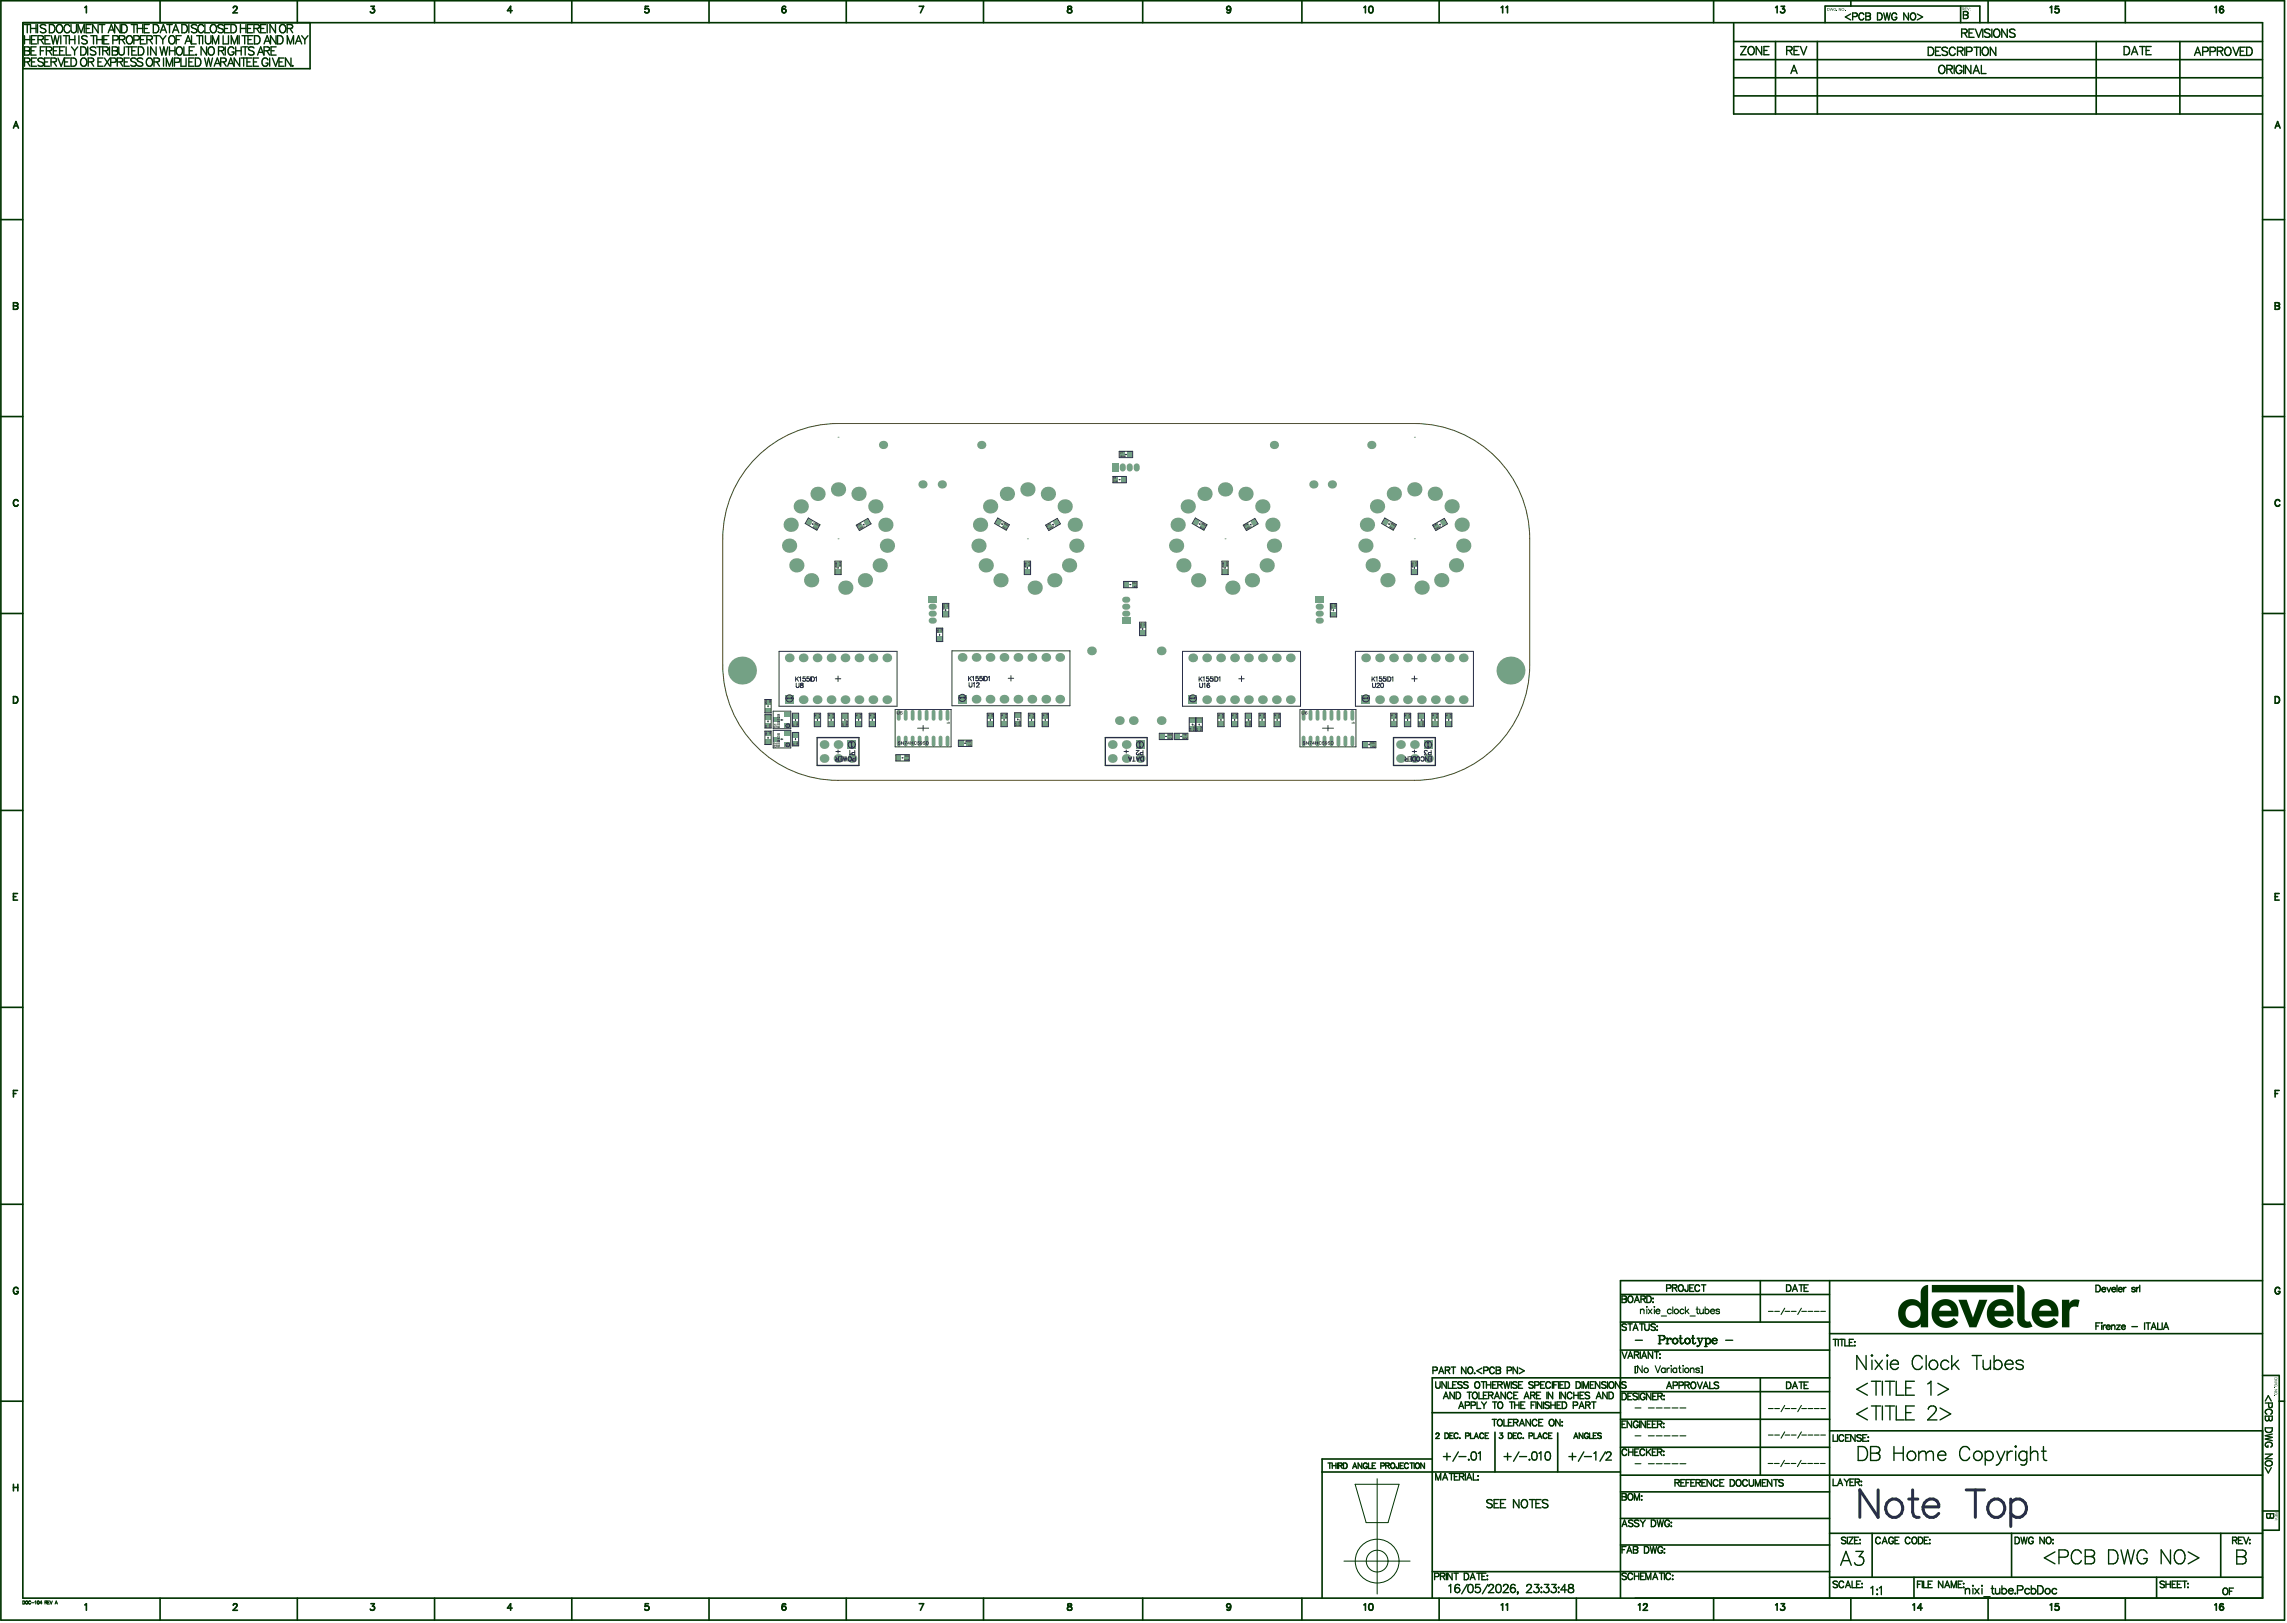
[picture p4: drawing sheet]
<svg xmlns="http://www.w3.org/2000/svg" width="694mm" height="492mm" viewBox="0 0 694 492" stroke-linecap="round" stroke-linejoin="round" font-family="sans-serif">
<g fill="#030">
<path d="M625.3 394.1h2.2v1.1l.5-.7 .8-.4 1.2-.1 .7 .3-.5 2.1-1.5-.2-.6 .3-.4 .5-.1 5.5h-2.3z"/>
<path d="M611.7 389.6l1.4 .5 .8 1.2 .1 8.6 .6 .8 1-.1 .8 1.6-.6 .3-1.4 .2-1.2-.3-.8-.6-.5-1z"/>
<path d="M585.9 389.6h24.7v2.3h-24.7z"/>
<path d="M593.9 394.1h2.5l1.9 5.4 1.9-5.4h2.5l-3.3 8.4h-2.2z"/>
<path d="M586.8 395.3l1.5-1 1.4-.4 1.6 .2 1.2 .6 .8 .9 .4 1.1 .2 2.4-5.8 .1 .6 1 1.2 .5 1.5-.2 1.1-.9 1.3 1.3-1.4 1.2-1.6 .5-2-.1-1.5-.8-1.1-1.4-.4-1.7 .2-1.8zM588.6 396.3l-.5 1.1h3.7l-.4-.9-.6-.5-1.2-.2z"/>
<path d="M617.2 395.2l1.4-.9 1.4-.4 1.6 .2 1.3 .6 1.1 1.8 .2 2.6-5.8 .1 .6 1 1.3 .5 1.4-.2 1.2-.9 1.2 1.4-1.3 1.1-1.8 .5-1.8-.1-1.7-.9-.9-1.2-.5-1.8 .2-1.8zM618.8 396.5l-.4 .9h3.7l-.4-1-.8-.5h-1.2z"/>
<path d="M603.7 395.2l1.2-.9 1.5-.4 1.5 .2 1.4 .7 .7 .8 .5 1 .1 2.6-5.8 .1 .6 .9 1.3 .5 1.4-.2 1.1-.9 1.4 1.3-.2 .2-1.5 1.2-1.8 .4-1.9-.3-1.4-.9-.9-1.3-.4-1.5 .2-1.9zM605.3 396.4l-.5 1h3.7l-.3-.9-.9-.6h-1.2z"/>
<path d="M576.7 395.2l1.5-1 1.9-.3 1.4 .4 1 .9 .1-4.2 .9-1 1.2-.4v12.9h-2.2v-1l-1.3 .9-2 .2-1.2-.3-1.1-.7-.8-1.3-.5-1.7 .2-1.8zM578.5 396.4l-.6 1.6 .1 1.1 .4 .9 .6 .5 .8 .2h1l.8-.4 .6-.7 .2-1v-1l-.4-1-.6-.5-1-.3-1 .1z"/>
</g>
<g fill="none" stroke="#030" stroke-width=".5">
<path d="M.3 .2h692.5v491h-692.5zM6.9 6.9h679.2v477.7h-679.2zM25.7 2.3l.5-.4v2M48.5 .2v6.7M70.8 2.4l.3-.5h.4l.4 .4-.3 .7-.9 .9h1.3M90.2 .2v6.7M94 6.9v13.9h-87.1M112.5 1.9h1l-.5 .8a.66 .66 0 0 1 .4 1 .66 .66 0 0 1-1.1-.2M131.8 .2v6.7M155.3 3.2h-1.4l1-1.3v2M173.4 .2v6.7M196.7 1.9h-1l-.1 .9a.71 .71 0 0 1 1.1-.1 .71 .71 0 0 1-.1 1.1 .71 .71 0 0 1-1.1-.3"/>
<path d="M215 .2v6.7M238.3 2.2l-.1-.2a.65 .65 0 0 0-1 .3l-.1 .9M256.6 .2v6.7M278.8 1.9h1.3l-1 2M298.3 .2v6.7M323.9 2v.6l.9 .3 .2 .3a.67 .67 0 0 1-.6 .7 .67 .67 0 0 1-.7-.7l1.2-.8v-.4zM346.5 .2v6.7M373.2 2.6a.94 .94 0 0 1-.7 1.3l-.4-.3M394.8 .2v6.7M413.6 2.3l.5-.4v2M415.4 2a.65 .65 0 0 1 .9 .3l.1 .5a.86 .86 0 0 1-.8 1.1 1.27 1.27 0 0 1-.2-1.9zM436.4 .2v6.7"/>
<path d="M455.2 2.3l.5-.4v2M456.7 2.3l.5-.4v2M519.7 .2v6.7M525.8 7.1v27.5h160.3M525.8 12.6h160.3M525.8 18.1h160.3M538.4 12.6v22M538.5 2.3l.4-.4v2M540.1 1.9h1.1l-.6 .8a.66 .66 0 0 1 .5 1 .66 .66 0 0 1-1.2-.2M551.1 12.6v22M553.5 1.9v5M553.5 1.8h46.9"/>
<path d="M561.3 .2v1.7M594.6 1.9v5M600.4 1.9v5M602.9 .2v6.7M621.7 2.3l.5-.4v2M624.3 1.9h-.9l-.1 .9a.71 .71 0 0 1 1-.1 .71 .71 0 0 1-.1 1.1 .71 .71 0 0 1-1-.3M635.7 12.6v22M644.5 .2v6.7M661.1 12.6v22M671.6 2.3l.5-.4v2M674.3 2.2l-.1-.2a.65 .65 0 0 0-1 .3l-.1 .9M4.1 38.9l.7-2 .8 2"/>
<path d="M4.4 38.2h.9M525.8 23.6h160.3M525.8 29.1h160.3M690 38.9l.7-2 .8 2M690.2 38.2h1M.3 66.6h6.6M686.1 66.6h6.7M4.1 91.8l1.2 .2 .1 .4-.5 .3 .5 .4-.2 .6-1.1 .1zM4.1 92.7h.8M690 91.8l1.2 .2 .1 .4-.5 .3 .5 .4-.2 .6-1.1 .1zM690 92.7h.8M.3 126.3h6.6"/>
<path d="M686.1 126.3h6.7M5.5 152a.73 .73 0 0 0-.8-.5 .73 .73 0 0 0-.6 .8v.4a.73 .73 0 0 0 .6 .8 .73 .73 0 0 0 .8-.5M691.4 152a.73 .73 0 0 0-.9-.5 .73 .73 0 0 0-.5 .8v.4a.73 .73 0 0 0 .5 .8 .73 .73 0 0 0 .9-.5M.3 186h6.6M686.1 186h6.7M4.1 211.2h.6a1.07 1.07 0 0 1 .7 1 1.07 1.07 0 0 1-.7 1h-.6zM690 211.2h.6a1.07 1.07 0 0 1 .7 1 1.07 1.07 0 0 1-.7 1h-.6zM.3 245.7h6.6M686.1 245.7h6.7M4.1 271.9h.7M5.3 270.9h-1.2v2h1.2M690 271.9h.7"/>
<path d="M691.2 270.9h-1.2v2h1.2M.3 305.4h6.6M686.1 305.4h6.7M4.1 331.6h.7M5.3 330.6h-1.2v2M690 331.6h.7M691.2 330.6h-1.2v2M.3 365.2h6.6M686.1 365.2h6.7M5.5 390.8a.73 .73 0 0 0-.8-.4 .73 .73 0 0 0-.6 .7v.5a.72 .72 0 0 0 .7 .8 .72 .72 0 0 0 .7-.8h-.5M491.5 392.5h63.3M533.8 388.3v12.6"/>
<path d="M554.9 388.3v96.3M686.1 388.3h-194.7v96.3M691.4 390.8a.73 .73 0 0 0-.9-.4 .73 .73 0 0 0-.5 .7v.5a.72 .72 0 0 0 .7 .8 .72 .72 0 0 0 .7-.8h-.5M491.4 400.9h63.5M491.4 409.4h63.5M533.8 417.8v29.5M554.9 417.8h-120.6v66.8M554.9 404.4h131.2M686.1 417.1h5M691.2 417.1v46.9M.3 424.9h6.6M434.3 428.4h57.1"/>
<path d="M453.4 434.3v12M472.4 434.5v11.8M491.4 438.8h63.5M491.4 430.3h63.5M491.5 422h63.3M554.9 433.9h131.2M691.1 424.9h1.7M4.1 450.1v2M4.1 451h1.3M5.4 450.1v2M400.9 446.3h33.4M434.3 442.4h-33.4v42.2"/>
<path d="M434.3 446.3h57.1M491.4 452.4h63.5M491.4 447.3h194.7M686.1 458.2h5M434.3 476.6h57.1M491.4 468.5h63.5M491.4 460.4h63.5M491.4 476.5h63.5M554.9 478.2h131.2M554.9 464.9h131.2M567.8 464.9v13.3M580.4 478.2v6.4"/>
<path d="M610 464.9v13.3M654 478.3v6.3M673.5 464.9v13.3M686.1 464h5M25.7 486.7l.5-.4v2M48.5 484.6v6.6M70.8 486.7l.3-.4h.4l.4 .4-.3 .6-.9 1h1.3M90.2 484.6v6.6M112.5 486.3h1l-.5 .7a.66 .66 0 0 1 .4 1.1 .66 .66 0 0 1-1.1-.2M131.8 484.6v6.6M155.3 487.6h-1.4l1-1.3v2M173.4 484.6v6.6"/>
<path d="M196.7 486.3h-1l-.1 .8a.71 .71 0 0 1 1.1 0 .71 .71 0 0 1-.1 1.1 .71 .71 0 0 1-1.1-.3M215 484.6v6.6M238.3 486.6l-.1-.2a.65 .65 0 0 0-1 .3l-.1 .9M256.6 484.6v6.6M278.8 486.3h1.3l-1 2M298.3 484.6v6.6M323.9 486.4v.5l.9 .3 .2 .4a.67 .67 0 0 1-.6 .7 .67 .67 0 0 1-.7-.7l1.2-.9v-.3zM346.5 484.6v6.6M373.2 486.9a.94 .94 0 0 1-.7 1.4l-.4-.3M394.8 484.6v6.6M413.6 486.7l.5-.4v2M415.4 486.4a.65 .65 0 0 1 .9 .3l.1 .4a.86 .86 0 0 1-.8 1.2 1.27 1.27 0 0 1-.2-1.9z"/>
<path d="M436.4 484.6v6.6M455.2 486.7l.5-.4v2M456.7 486.7l.5-.4v2M478.1 484.6v6.6M496.8 486.7l.5-.4v2M498.4 486.7l.4-.4 .6 .1 .1 .3-.2 .6-1 1h1.3M519.7 484.6v6.6M538.5 486.7l.4-.4v2M540.1 486.3h1.1l-.6 .7a.66 .66 0 0 1 .5 1.1 .66 .66 0 0 1-1.2-.2M561.3 484.6v6.6M580.1 486.7l.5-.4v2M583 487.6h-1.5l1-1.3v2"/>
<path d="M602.9 484.6v6.6M621.7 486.7l.5-.4v2M624.3 486.3h-.9l-.1 .8a.71 .71 0 0 1 1 0 .71 .71 0 0 1-.1 1.1 .71 .71 0 0 1-1-.3M644.5 484.6v6.6M671.6 486.7l.5-.4v2M674.3 486.6l-.1-.2a.65 .65 0 0 0-1 .3l-.1 .9"/>
<circle cx="237.8" cy="3.3" r=".62"/>
<circle cx="372.6" cy="2.5" r=".62"/>
<circle cx="673.7" cy="3.3" r=".62"/>
<circle cx="237.8" cy="487.7" r=".62"/>
<circle cx="372.6" cy="486.9" r=".62"/>
<circle cx="673.7" cy="487.7" r=".62"/>
</g>
<path d="M411 450.1h13.3l-3.4 11.6h-6.6zM417.6 448.4v34.9M427.6 473.4h-20" fill="none" stroke="#030" stroke-width=".3"/>
<g fill="none" stroke="#030" stroke-width=".42">
<path d="M7.4 14.2h1.1l.5 .2v.8l-.5 .2a.65 .65 0 0 1 .6 .7 .65 .65 0 0 1-.6 .6h-1.1zM7.4 15.4h1.1M7.4 10.8v2.5M7.4 18.8l1.5-.1 .2-.4-.1-.5-.5-.2h-1.1v2.5M7.4 12h1.7M7.4 7.4h1.7M8.3 18.8l.8 1.3M8.3 7.4v2.5M9.1 10.8v2.5M9.3 8.6h1.6M9.3 7.4v2.5M9.4 15.4h1"/>
<path d="M9.5 12h1M9.5 18.8h1M10.9 7.4v2.5M11 14.2h-1.6v2.5h1.6M11.1 10.8h-1.6v2.5h1.6M11.1 17.6h-1.6v2.5h1.6M11.4 7.4v2.5M11.5 12l1.4-.1 .3-.4-.1-.4-.5-.3h-1.1v2.5M12.2 15.4h1M12.4 12l.8 1.3M13.2 17.9a.94 .94 0 0 0-.9-.3 .94 .94 0 0 0-.8 .6l.3 .3 1.1 .5 .3 .7a1.1 1.1 0 0 1-1.7 0M13.5 18.8h.9"/>
<path d="M13.6 12h1M13.8 14.2h-1.6v2.5M13.9 7.8a.94 .94 0 0 0-.9-.4 .94 .94 0 0 0-.8 .6l.3 .4 1.2 .5 .2 .7a1.1 1.1 0 0 1-1.7 0M14.1 15.4l1.4-.1 .2-.4-.1-.5-.5-.2h-1v2.5M14.9 15.4l.8 1.3M15 7.4h.8a1.33 1.33 0 0 1 .9 1.3 1.33 1.33 0 0 1-.9 1.2h-.8zM15 17.6h-1.5v2.5h1.5M15.2 10.8h-1.6v2.5h1.6M15.5 18.8l1.4-.1 .2-.4-.1-.5-.5-.2h-1v2.5M15.5 10.8l.6 2.5 .6-2.5 .6 2.5 .6-2.5M16.2 15.4h.9M16.3 18.8l.8 1.3"/>
<path d="M17.6 7.6a1.24 1.24 0 0 1 1.5 .8 1.24 1.24 0 0 1-.8 1.5 1.3 1.3 0 0 1-1.2-.9 1.3 1.3 0 0 1 .5-1.4zM17.6 17.6l.9 2.5 1-2.5M17.7 14.2h-1.5v2.5h1.5M18.1 15.4h.9M18.4 10.8v2.5M19.2 10.8h1.7M19.6 18.8h.9M19.6 14.2h-1.5v2.5h1.5M20 10.8v2.5M20.1 14.2v2.5h1.4M21 10.8v2.5M21 12h1.7"/>
<path d="M21.1 17.6h-1.5v2.5h1.5M21.2 8a.92 .92 0 0 0-1-.6 .92 .92 0 0 0-.8 1v.6a.92 .92 0 0 0 .8 .9 .92 .92 0 0 0 1-.6M21.5 17.6h.9a1.33 1.33 0 0 1 .8 1.2 1.33 1.33 0 0 1-.8 1.3h-.9zM21.5 7.4v1.8a.84 .84 0 0 0 .9 .7 .84 .84 0 0 0 .8-.7v-1.8M21.7 14.2l.9 1.2M22.6 15.4v1.3M22.7 10.8v2.5M23.6 14.2l-1 1.2M23.6 9.9v-2.5l1 2.5 .9-2.5v2.5M23.9 10.8v2.5M24.5 14.2h.8a1.33 1.33 0 0 1 .9 1.3 1.33 1.33 0 0 1-.9 1.2h-.8zM24.9 17.7a1.24 1.24 0 0 1 1.5 .9 1.24 1.24 0 0 1-.8 1.5 1.3 1.3 0 0 1-1.2-.9 1.3 1.3 0 0 1 .5-1.5z"/>
<path d="M26.1 8.6h1M26.4 11.2a.94 .94 0 0 0-.9-.4 .94 .94 0 0 0-.7 .6l.2 .4 1.2 .5 .2 .7a1.1 1.1 0 0 1-1.6 0M26.6 14.2v2.5M26.7 18.8l1.5-.1 .2-.4-.1-.5-.5-.2h-1.1v2.5M27.5 10.8h1.7M27.6 18.8l.8 1.3M27.7 7.4h-1.6v2.5h1.6M28.4 10.8v2.5M29 14.6a.94 .94 0 0 0-.9-.4 .94 .94 0 0 0-.7 .6l.2 .4 1.2 .4 .2 .7a1.1 1.1 0 0 1-1.6 0M29.4 14.2h1.6M29.4 12h1.6M29.4 10.8v2.5"/>
<path d="M29.7 18.8h1M29.8 7.4v2.5l-1.7-2.5v2.5M30.1 7.4h1.7M30.2 14.2v2.5M31 7.4v2.5M31 10.8v2.5M31.2 15.4l1.4-.1 .2-.4-.1-.5-.5-.2h-1v2.5M31.3 17.6h-1.6v2.5h1.6M31.5 12h.9M31.7 17.6l1.6 2.5M32 15.4l.8 1.3M32.8 9.9l1-2.5 .9 2.5"/>
<path d="M33 10.8h-1.5v2.5h1.5M33.2 9.1h1.2M33.2 14.2v2.5M33.3 17.6l-1.6 2.5M33.6 18.9h1.1a.65 .65 0 0 0 .6-.7 .65 .65 0 0 0-.6-.6h-1.1v2.5M34.1 14.2h1l.5 .2 .1 .5-.6 .5a.65 .65 0 0 1 .6 .7 .65 .65 0 0 1-.6 .6h-1zM34.1 15.4h1M34.2 12.1h1.1a.65 .65 0 0 0 .6-.6 .65 .65 0 0 0-.6-.7h-1.1v2.5M35.6 18.8l1.4-.1 .2-.4-.1-.5-.5-.2h-1v2.5M36 14.2v1.8a.84 .84 0 0 0 .9 .7 .84 .84 0 0 0 .8-.7v-1.8M36.2 12l1.4-.1 .3-.4-.2-.4-.4-.3h-1.1v2.5M36.4 18.8l.8 1.3"/>
<path d="M36.5 7.4v2.5l-1.7-2.5v2.5M36.9 7.4h.8a1.33 1.33 0 0 1 .9 1.3 1.33 1.33 0 0 1-.9 1.2h-.8zM37 12l.9 1.3M37.7 18.8h.9M38.1 14.2h1.7M38.8 10.9a1.24 1.24 0 0 1 1.5 .9 1.24 1.24 0 0 1-.8 1.5 1.3 1.3 0 0 1-1.2-.9 1.3 1.3 0 0 1 .5-1.5zM39 14.2v2.5M39.2 17.6h-1.5v2.5h1.5M39.8 7.4h1.7M40 15.4h.9M40.6 12.1h1.1a.65 .65 0 0 0 .6-.6 .65 .65 0 0 0-.6-.7h-1.1v2.5M40.6 7.4v2.5"/>
<path d="M41.3 17.9a.94 .94 0 0 0-.9-.3 .94 .94 0 0 0-.8 .6l.3 .3 1.2 .5 .2 .7a1.1 1.1 0 0 1-1.7 0M41.5 14.2h-1.5v2.5h1.5M41.6 7.4v2.5M41.6 8.6h1.7M41.9 14.2h.9a1.33 1.33 0 0 1 .8 1.3 1.33 1.33 0 0 1-.8 1.2h-.9zM42.6 12h.9M43.3 17.9a.94 .94 0 0 0-.9-.3 .94 .94 0 0 0-.8 .6l.3 .3 1.1 .5 .3 .7a1.1 1.1 0 0 1-1.7 0M43.3 7.4v2.5M43.7 8.6h1M44.1 10.8h-1.5v2.5h1.5M44.5 12l1.5-.1 .2-.4-.1-.4-.5-.3h-1.1v2.5M44.8 14.2v2.5"/>
<path d="M44.8 17.7a1.24 1.24 0 0 1 1.5 .9 1.24 1.24 0 0 1-.7 1.5 1.3 1.3 0 0 1-1.3-.9 1.3 1.3 0 0 1 .5-1.5zM45.3 7.4h-1.6v2.5h1.6M45.4 12l.8 1.3M46.5 7.4h.8a1.33 1.33 0 0 1 .9 1.3 1.33 1.33 0 0 1-.9 1.2h-.8zM46.6 10.8h1.7M46.7 18.8l1.4-.1 .3-.4-.2-.5-.4-.2h-1.1v2.5M47.3 14.2v2.5l-1.6-2.5v2.5M47.4 10.8v2.5M47.5 18.8l.9 1.3M48.4 10.8l1 1.2M48.5 14.2l.6 2.5 .6-2.5 .6 2.5 .6-2.5M48.6 9.9l1-2.5 .9 2.5"/>
<path d="M49 9.1h1.1M49.4 12v1.3M49.6 17.6v2.5M50.3 10.8l-.9 1.2M50.6 7.4h1.6M51.4 15.4h1.7M51.4 14.2v2.5M51.4 7.4v2.5M51.6 10.9a1.24 1.24 0 0 1 1.5 .9 1.24 1.24 0 0 1-.7 1.5 1.3 1.3 0 0 1-1.3-.9 1.3 1.3 0 0 1 .5-1.5zM52.3 9.9l1-2.5 .9 2.5M52.7 9.1h1.2M52.9 18.9h1.1a.65 .65 0 0 0 .6-.7 .65 .65 0 0 0-.6-.6h-1.1v2.5"/>
<path d="M53.1 14.2v2.5M53.4 12h1M53.9 14.3a1.24 1.24 0 0 1 1.5 .9 1.24 1.24 0 0 1-.8 1.5 1.3 1.3 0 0 1-1.2-.9 1.3 1.3 0 0 1 .5-1.5zM54.9 17.6v2.5h1.4M55 10.8h-1.6v2.5M55.2 7.4h.8a1.33 1.33 0 0 1 .9 1.3 1.33 1.33 0 0 1-.9 1.2h-.8zM55.8 14.2v2.5h1.4M56.1 13.3l1-2.5 .9 2.5M56.4 17.6v2.5M56.5 12.5h1.1M57.3 18.8h.9M57.3 7.4v2.5"/>
<path d="M57.4 15.4h.9M58.1 10.8v2.5h1.4M58.8 17.6h-1.5v2.5h1.5M58.9 14.2h-1.5v2.5h1.5M59.2 17.6h.9a1.33 1.33 0 0 1 .8 1.2 1.33 1.33 0 0 1-.8 1.3h-.9zM59.4 16.6h.2zM59.6 10.8h1.7M59.7 7.8a.94 .94 0 0 0-.9-.4 .94 .94 0 0 0-.8 .6l.3 .4 1.2 .5 .2 .7a1.1 1.1 0 0 1-1.7 0M60.5 10.8v2.5M61.5 10.8v2.5M61.8 8a.92 .92 0 0 0-1-.6 .92 .92 0 0 0-.8 1v.6a.92 .92 0 0 0 .8 .9 .92 .92 0 0 0 1-.6M62.1 17.6l.6 2.5 .6-2.5 .5 2.5 .6-2.5"/>
<path d="M62.1 7.4v2.5h1.5M62.3 10.8v1.8a.84 .84 0 0 0 .8 .7 .84 .84 0 0 0 .9-.7v-1.8M62.6 14.2v2.5l-1.6-2.5v2.5M63.6 14.3a1.24 1.24 0 0 1 1.5 .9 1.24 1.24 0 0 1-.8 1.5 1.3 1.3 0 0 1-1.2-.9 1.3 1.3 0 0 1 .5-1.5zM64.2 7.6a1.24 1.24 0 0 1 1.5 .8 1.24 1.24 0 0 1-.8 1.5 1.3 1.3 0 0 1-1.2-.9 1.3 1.3 0 0 1 .5-1.4zM64.4 13.3v-2.5l1 2.5 .9-2.5v2.5M65.3 19.3h1.2M66.3 15.4l1.4-.1 .2-.4-.1-.5-.5-.2h-1v2.5M66.9 18.8l1.5-.1 .2-.4-.1-.5-.5-.2h-1.1v2.5M67.1 15.4l.8 1.3M67.7 10.8v2.5h1.4M67.7 7.8a.94 .94 0 0 0-.9-.4 .94 .94 0 0 0-.7 .6l.2 .4 1.2 .5 .2 .7a1.1 1.1 0 0 1-1.6 0"/>
<path d="M67.8 18.8l.8 1.3M68.1 8.6h.9M68.3 14.2v2.5M69.3 10.8v2.5M69.4 19.3h1.2M69.6 7.4h-1.5v2.5h1.5M70 7.4h.9a1.33 1.33 0 0 1 .8 1.3 1.33 1.33 0 0 1-.8 1.2h-.9zM70.1 13.3v-2.5l1 2.5 .9-2.5v2.5M70.9 14.8a.92 .92 0 0 0-1-.6 .92 .92 0 0 0-.7 1v.6a.89 .89 0 0 0 .8 .9 .89 .89 0 0 0 .9-.9h-.6M71.5 15.4h1.6M71.5 14.2v2.5M72.5 10.8v2.5"/>
<path d="M72.7 17.6v2.5l-1.7-2.5v2.5M72.9 8.6h1.7M72.9 7.4v2.5M73.1 17.6h1.6M73.1 14.2v2.5M73.4 10.8h1.6M73.5 14.2h1.7M73.9 17.6v2.5M74.2 10.8v2.5M74.4 14.2v2.5M74.6 7.4v2.5M74.9 18.8h.9"/>
<path d="M75 8.6h1M75.2 12h1M76.4 17.6h-1.5v2.5h1.5M76.6 7.4h-1.6v2.5h1.6M76.8 10.8h-1.6v2.5h1.6M76.9 18.8h.9M77 8.6l1.4-.1 .3-.3-.1-.5-.5-.3h-1.1v2.5M77 14.6a.94 .94 0 0 0-.9-.4 .94 .94 0 0 0-.7 .6l.2 .4 1.2 .4 .2 .7a1.1 1.1 0 0 1-1.6 0M77.2 10.8h.8a1.33 1.33 0 0 1 .9 1.3 1.33 1.33 0 0 1-.9 1.2h-.8zM77.8 8.6l.9 1.3M78.1 16.7l1-2.5 .9 2.5M78.4 17.6h-1.5v2.5h1.5"/>
<path d="M78.5 15.9h1.2M79.1 8.6h.9M80.1 13.3l.9-2.5 1 2.5M80.1 15.4l1.4-.1 .2-.4-.1-.5-.4-.2h-1.1v2.5M80.4 12.5h1.2M80.6 7.4h-1.5v2.5h1.5M80.9 15.4l.8 1.3M81 7.4v2.5M81.2 18.2a.92 .92 0 0 0-1-.6 .92 .92 0 0 0-.7 .9v.6a.89 .89 0 0 0 .9 1 .89 .89 0 0 0 .8-1h-.6M81.8 17.6v2.5M82.2 15.4h.9M82.6 17.6l1 2.5 .9-2.5"/>
<path d="M83.5 7.4v2.5l-1.6-2.5v2.5M83.7 10.8v2.5l-1.7-2.5v2.5M83.7 14.2h-1.5v2.5h1.5M84.2 10.8h.8a1.33 1.33 0 0 1 .9 1.3 1.33 1.33 0 0 1-.9 1.2h-.8zM84.6 18.8h1M85 7.8a.92 .92 0 0 1 1.1-.3 .92 .92 0 0 1 .6 .9v.6a.95 .95 0 0 1-1 1 .95 .95 0 0 1-.9-1zM86.2 17.6h-1.6v2.5h1.6M87.1 8.6l1.4-.1 .3-.3-.2-.5-.4-.3h-1.1v2.5M87.1 13.3v-2.5l1 2.5 .9-2.5v2.5M87.9 8.6l.9 1.3M88.2 17.6v2.5l-1.6-2.5v2.5M88.6 20h.3z"/>
<path d="M89.6 13.3l.9-2.5 1 2.5M89.9 12.5h1.2M91.5 10.8l.9 1.2M92.4 12v1.3M93.4 10.8l-1 1.2M527.9 14.1h1.6l-1.6 2.5h1.6M530.3 14.5a.92 .92 0 0 1 1.1-.4 .92 .92 0 0 1 .6 1v.6a.95 .95 0 0 1-.9 .9 .95 .95 0 0 1-1-.9zM534.2 14.1v2.5l-1.6-2.5v2.5M534.9 15.3h1M536.5 14.1h-1.6v2.5h1.6M541.8 15.3l1.5-.1 .2-.4-.1-.5-.5-.2h-1.1v2.5M542.7 15.3l.8 1.3"/>
<path d="M544.1 15.3h.9M545.6 14.1h-1.5v2.5h1.5M546 14.1l1 2.5 .9-2.5M561.2 4.2l-1.6 .9 1.6 .9M561.8 5l1.2-.1 .3-.3-.1-.5-1.4-.2v2.1M565.2 4.4a.78 .78 0 0 0-.9-.5 .78 .78 0 0 0-.6 .8v.5a.78 .78 0 0 0 .6 .9 .78 .78 0 0 0 .9-.6M565.8 3.9l1.3 .2v.6l-.4 .2 .5 .4-.2 .6-1.2 .1zM565.8 4.9h.9M569.4 3.9h.7a1.13 1.13 0 0 1 .7 1.1 1.13 1.13 0 0 1-.7 1h-.7zM571.3 3.9l.5 2.1 .5-2.1 .5 2.1 .5-2.1M575.2 4.4a.78 .78 0 0 0-.9-.5 .78 .78 0 0 0-.6 .8v.5a.76 .76 0 0 0 .7 .9 .76 .76 0 0 0 .8-.9h-.5M578.8 3.9v2.1l-1.5-2.1v2.1"/>
<path d="M579.5 4.2l.2-.2a.99 .99 0 0 1 1.3 1 .99 .99 0 0 1-1.3 .9l-.4-.7zM581.4 4.2l1.7 .9-1.7 .9M584.8 14.3h.8a1.33 1.33 0 0 1 .8 1.3 1.33 1.33 0 0 1-.8 1.2h-.8zM587 15.5h.9M588.5 14.3h-1.5v2.5h1.5M590.6 14.7a.94 .94 0 0 0-.9-.4 .94 .94 0 0 0-.8 .6l.3 .4 1.2 .4 .2 .8a1.1 1.1 0 0 1-1.7 0M592.6 19.8v2.5M592.9 14.9a.92 .92 0 0 0-1-.6 .92 .92 0 0 0-.7 1v.6a.92 .92 0 0 0 .7 .9 .92 .92 0 0 0 1-.6M593.6 15.5l1.5-.1 .2-.4-.1-.4-.5-.3h-1.1v2.5M594.5 15.5l.8 1.3M594.9 10l1.4-.1 .3-.4-.2-.4-.4-.3h-1.1v2.5M595.4 3.5l1.3 .2 .1 .4-.5 .4 .5 .4-.2 .6-1.2 .1z"/>
<path d="M595.4 4.5h.9M595.5 19.8v2.5M595.7 10l.9 1.3M595.9 14.3v2.5M596.4 15.6h1.1a.65 .65 0 0 0 .6-.6 .65 .65 0 0 0-.6-.7h-1.1v2.5M597.1 10h1M597.7 19.8v2.5l-1.7-2.5v2.5M598.6 14.3h1.7M598.7 8.8h-1.6v2.5h1.6M599.1 8.8l.9 2.5 1-2.5M599.4 14.3v2.5M600.6 14.3v2.5"/>
<path d="M600.9 19.8v2.5h1.4M601.3 8.8v2.5M601.3 14.7a.92 .92 0 0 1 1.1-.4 .92 .92 0 0 1 .6 1v.6a.95 .95 0 0 1-1 .9 .95 .95 0 0 1-.9-.9zM603.5 9.2a.94 .94 0 0 0-.9-.4 .94 .94 0 0 0-.8 .6l.3 .4 1.2 .4 .2 .8a1.1 1.1 0 0 1-1.7 0M604.1 8.8v2.5M604.8 9.2a.92 .92 0 0 1 1.1-.3 .92 .92 0 0 1 .6 .9v.6a.95 .95 0 0 1-1 .9 .95 .95 0 0 1-.9-.9zM605.2 14.3v2.5l-1.6-2.5v2.5M608.7 8.8v2.5l-1.6-2.5v2.5M611.1 9.2a.94 .94 0 0 0-.9-.4 .94 .94 0 0 0-.8 .6l.3 .4 1.1 .4 .3 .8a1.1 1.1 0 0 1-1.7 0M644.2 14.1h.8a1.33 1.33 0 0 1 .9 1.3 1.33 1.33 0 0 1-.9 1.2h-.8zM646.4 16.6l.9-2.5 1 2.5M646.7 15.8h1.2"/>
<path d="M648.9 14.1h1.6M649.7 14.1v2.5M650.8 15.3h1M652.4 14.1h-1.6v2.5h1.6M665.5 16.8l1-2.5 .9 2.5M665.9 16h1.2M668 15.6h1.1a.65 .65 0 0 0 .6-.6 .65 .65 0 0 0-.6-.7h-1.1v2.5M670.2 15.6h1.1a.65 .65 0 0 0 .6-.6 .65 .65 0 0 0-.6-.7h-1.1v2.5M672.4 15.5l1.5-.1 .2-.4-.1-.4-.5-.3h-1.1v2.5M673.3 15.5l.8 1.3M674.9 14.7a.92 .92 0 0 1 1.1-.4 .92 .92 0 0 1 .6 1v.6a.95 .95 0 0 1-1 .9 .95 .95 0 0 1-.9-.9zM677.2 14.3l.9 2.5 1-2.5"/>
<path d="M679.4 15.5h.9M680.9 14.3h-1.5v2.5h1.5M681.3 14.3h.9a1.33 1.33 0 0 1 .8 1.3 1.33 1.33 0 0 1-.8 1.2h-.9zM50.4 20.1v-2.5l1 2.5 .9-2.5v2.5M65 20.1l.9-2.5 1 2.5M69 20.1l1-2.5 .9 2.5M543.1 22.3l1-2.5 .9 2.5M543.5 21.5h1.1M588.2 20.2a.92 .92 0 0 1 1-.4 .92 .92 0 0 1 .6 1v.6a.95 .95 0 0 1-.9 .9 .95 .95 0 0 1-1-.9zM590.4 21l1.4-.1 .3-.4-.1-.4-.5-.3h-1.1v2.5M591.2 21l.9 1.3M594.9 20.4a.92 .92 0 0 0-1-.6 .92 .92 0 0 0-.7 1v.6a.89 .89 0 0 0 .8 .9 .89 .89 0 0 0 .9-.9h-.6"/>
<path d="M598.4 22.3l.9-2.5 1 2.5M598.7 21.5h1.2M491.9 393l1.2 .2v.5l-.4 .2 .5 .4-.2 .6-1.1 .1zM491.9 393.9h.8M493.9 393.3l.2-.2a.93 .93 0 0 1 1.1 .9 .93 .93 0 0 1-1.1 .9l-.4-.7zM495.7 395l.7-2 .8 2M495.9 394.3h1M497.6 393.9l1.2-.1 .1-.6-1.3-.2v2M498.3 393.9l.7 1.1M499.4 393h.7a1.07 1.07 0 0 1 .7 1 1.07 1.07 0 0 1-.7 1h-.7zM501.3 393.6v.2zM501.3 394.8v.2z"/>
<path d="M505.4 390.6l1.2-.1 .2-.3-.1-.4-1.3-.2v2M507.2 390.5l1.1-.1 .1-.6-1.2-.2v2M507.9 390.5l.6 1.1M509.2 389.9l.2-.2a.93 .93 0 0 1 1.1 .9 .93 .93 0 0 1-1.1 .9l-.4-.7zM511.9 389.6l-.1 1.8-.6 .1-.2-.6M512.4 390.5h.8M513.7 389.6h-1.3v2h1.3M515.4 390.1a.73 .73 0 0 0-.8-.5 .73 .73 0 0 0-.6 .7v.5a.73 .73 0 0 0 .6 .8 .73 .73 0 0 0 .8-.5M516 389.6h1.3M516.7 389.6v2M541.8 389.6h.7a1.07 1.07 0 0 1 .6 1 1.07 1.07 0 0 1-.6 1h-.7zM543.6 391.6l.7-2 .8 2"/>
<path d="M543.9 390.9h.9M545.6 389.6h1.3M546.2 389.6v2M547.1 390.5h.8M548.4 389.6h-1.3v2h1.3M635.6 389.7h.7a1.07 1.07 0 0 1 .7 1 1.07 1.07 0 0 1-.7 1h-.7zM637.4 390.9l.1 .5 .4 .3 .6-.3M637.5 390.7l.7-.3 .3 .5h-1.1zM639 390.4l.5 1.3 .6-1.3M640.4 390.9l.1 .5 .4 .3 .7-.3M640.5 390.7l.7-.3 .4 .5h-1.2zM642 389.7v2"/>
<path d="M642.4 390.9l.1 .5 .4 .3 .7-.3M642.7 390.5h.7l.2 .4h-1.2zM644 390.4v1.3M644.7 390.4l-.4 .1-.3 .4M647.5 390.7l-.3-.3-.7 .3 1 .4v.5l-.6 .1-.4-.3M648 390.4v1.3M648.7 390.4l-.5 .1-.2 .4M648.9 389.7v2M434.6 415.6l1.1-.1 .2-.3-.1-.5-1.2-.2v2M435.4 419v1.4l.6 .6 .6-.3 .1-1.7M436.3 416.5l.8-2 .8 2M436.6 415.9h1"/>
<path d="M438.3 415.5l1.2-.1 .1-.7-1.3-.2v2M438.6 419v2l-1.3-2v2M439 415.5l.7 1M439.2 419v2h1.1M440.1 414.5h1.3M440.5 419.9h.8M440.8 414.5v2M441.8 419h-1.3v2h1.3M443.4 419.2l-.4-.2-.9 .2 .2 .5 1.1 .7v.3l-.4 .3-.9-.3M444.6 414.5v2l-1.4-2v2M445.2 419.2l-.5-.2-.8 .2 .2 .5 1.1 .7v.3l-.5 .3-.8-.3M445.3 414.8l.2-.2a.93 .93 0 0 1 1.2 .9 .93 .93 0 0 1-1.2 .9l-.4-.6z"/>
<path d="M447.2 416.3v.2zM447.6 419.1a.93 .93 0 0 1 1.2 .9 .93 .93 0 0 1-1.2 .9l-.4-.7zM449.2 419h1.3M449.4 414.8l-1.5 .9 1.5 .8M449.9 419v2M450 415.6l1.1-.1 .2-.3-.1-.5-1.2-.2v2M450.8 419.9h1.3M450.8 419v2M452.1 419v2M452.7 419.9h.7M453.2 415a.73 .73 0 0 0-.9-.5 .73 .73 0 0 0-.6 .8v.5a.73 .73 0 0 0 .6 .7 .73 .73 0 0 0 .9-.5M453.7 414.5l1.3 .2 .1 .4-.5 .4 .5 .4-.2 .5-1.2 .1z"/>
<path d="M453.7 415.5h.9M453.9 419h-1.2v2h1.2M454.2 419.9l1.2-.1 .1-.6-1.3-.2v2M454.9 419.9l.7 1.1M456 419l.5 2 .5-2 .4 2 .5-2M457.1 415.6l1.1-.1 .2-.3-.1-.5-1.2-.2v2M458.3 419v2M460.1 419.2l-.5-.2-.9 .2 .2 .5 1.2 .7v.3l-.5 .3-.9-.3M460.2 414.5v2l-1.3-2v2M460.5 419.9h.8M460.7 414.8l1.6 .9-1.6 .8M461.7 419h-1.2v2h1.2"/>
<path d="M465 419.2l-.5-.2-.9 .2 .2 .5 1.2 .7v.3l-.5 .3-.9-.3M467.2 419.9h.8M468.4 419h-1.2v2h1.2M470.2 419.4a.73 .73 0 0 0-.8-.4 .73 .73 0 0 0-.6 .7v.5a.73 .73 0 0 0 .6 .8 .73 .73 0 0 0 .8-.5M470.8 419v2M471.2 419.9h.7M472.4 419h-1.2v2M472.6 419v2M473.1 419.9h.7M474.3 419h-1.2v2h1.2M474.6 419h.7a1.07 1.07 0 0 1 .7 1 1.07 1.07 0 0 1-.7 1h-.7zM478 419h.6a1.07 1.07 0 0 1 .7 1 1.07 1.07 0 0 1-.7 1h-.6z"/>
<path d="M479.8 419v2M482.3 419.9h.7M483.5 419h-1.2v2h1.2M485.2 419v2l-1.4-2v2M487.1 419.2l-.5-.2-.9 .2 .2 .5 1.2 .7v.3l-.5 .3-.9-.3M487.5 419v2M488.1 419.2l.2-.1a.93 .93 0 0 1 1.2 .9 .93 .93 0 0 1-1.2 .9l-.4-.7zM491.2 419v2l-1.3-2v2M491.9 409.9l.8 2 .7-2M493.1 419.2l-.5-.2-.8 .2 .2 .5 1.1 .7v.3l-.5 .3-.8-.3M493.2 401.7l-.5-.3-.8 .3 .2 .5 1.1 .6v.3l-.5 .3-.8-.3M493.7 411.9l.7-2 .8 2"/>
<path d="M493.7 401.4h1.3M494 411.2h.9M494.3 401.4v2M495.2 403.4l.8-2 .8 2M495.5 402.8h1M495.7 410.8l1.1-.1 .1-.6-1.2-.2v2M495.9 406.4h2.2M496.3 410.8l.7 1.1M497.2 401.4h1.4M497.4 409.9v2M497.9 411.9l.7-2 .8 2M497.9 401.4v2"/>
<path d="M498.1 411.2h1M498.8 401.4v1.4l.6 .6 .6-.3 .1-1.7M501.2 409.9v2l-1.4-2v2M501.7 409.9h1.4M502 401.7l-.5-.3-.8 .3 .2 .5 1.1 .6v.3l-.5 .3-.8-.3M502.4 409.9v2M502.5 402.2h.1zM502.5 403.3h.1zM502.9 405h1.4M502.9 407.5h.8M503.2 405v2.5M503.3 411.8h.2z"/>
<path d="M503.3 410.6h.2zM503.4 405v2.5M503.4 406.3h.9M504.3 405a.65 .65 0 0 1 .6 .6 .65 .65 0 0 1-.6 .7M504.3 405l.5 .4-.1 .6-.4 .3M505.2 407.5h.9M505.2 405.8h.5v1.7M505.6 405.8v1.7M506.7 405.9v.3l.1-.3a.68 .68 0 0 0-.7 0 .68 .68 0 0 0-.4 .6M507.9 407.5h.2M507.9 405.8h.2M507.9 405.8a.84 .84 0 0 0-.7 .8 .84 .84 0 0 0 .7 .9"/>
<path d="M507.9 405.8l-.3 .1a.88 .88 0 0 0 .3 1.6M508.1 405.8a.84 .84 0 0 1 .7 .8 .84 .84 0 0 1-.7 .9M508.1 405.8l.3 .1a.88 .88 0 0 1-.3 1.6M509.2 405.8h1M509.6 405l.1 2 .2 .5-.3-.5zM510.5 407.1l-.6 .4M511.6 407.5h.3M511.6 405.8h.3M511.6 405.8a.84 .84 0 0 0-.7 .8 .84 .84 0 0 0 .7 .9M511.6 405.8l-.2 .1a.88 .88 0 0 0 .2 1.6M511.9 405.8a.84 .84 0 0 1 .7 .8 .84 .84 0 0 1-.7 .9M511.9 405.8l.2 .1a.88 .88 0 0 1-.2 1.6"/>
<path d="M512.9 419.3l.2-.2a.93 .93 0 0 1 1.2 1 .93 .93 0 0 1-1.2 .9l-.4-.7zM512.9 405.8h1M513.3 405l.1 2 .3 .5-.4-.5zM514.3 407.1l-.6 .4M514.7 405.8h.7M514.7 419.1l.8 1.9 .8-1.9M514.9 405.8l.7 1.7M515 405.8l.6 1.4M515.6 407.5l-.5 .7h-.4h.2M515.8 405.8h.8M516.3 405.8l-.7 1.7M516.9 405.8h.5v2.5"/>
<path d="M516.9 408.3h.8M517.3 405.8v2.5M517.4 407.1l.7 .4M518.1 405.8l-.7 .4M518.1 405.8a.84 .84 0 0 1 .7 .8 .84 .84 0 0 1-.7 .9M518.1 405.8l.2 .1a.88 .88 0 0 1-.2 1.6M518.5 419.1v1.9h1.1M519.3 406.5l.1 .6 .5 .4M519.9 405.8l.6 .1M519.9 405.8l-.6 .7M519.9 405.8a.84 .84 0 0 0-.8 .8 .84 .84 0 0 0 .8 .9M520.5 405.9l.2 .6h-1.4"/>
<path d="M520.5 405.9l.1 .6M520.7 407.1l-.8 .4M521.2 419.3l-.5-.2-.8 .2 .2 .5 1.1 .7v.3l-.5 .2-.8-.2M523.3 406.4h2.2M541.8 419.1h.7a1.07 1.07 0 0 1 .6 1 1.07 1.07 0 0 1-.6 .9h-.7zM545.6 419.1h1.3M546.2 419.1v1.9M548.4 419.1h-1.3v1.9h1.3M555.9 406.1h1.3M556.6 406.1v2M557.5 406.1v2M557.9 406.1h1.3"/>
<path d="M558.6 406.1v2M559.5 406.1v2h1.1M560.8 407.1h.8M562.1 406.1h-1.3v2h1.3M562.5 407.9v.2zM562.5 406.8v.2zM565.9 411v4.3l-2.8-4.3v4.3M566.3 419.4l-3.2 1.8 3.2 1.9M567.5 411l.2-.2 .2 .2-.2 .2zM567.5 418.8h2.8M567.7 412.4v2.9M568.6 412.4l2.3 2.9"/>
<path d="M568.9 418.8v4.3M570.9 412.4l-2.3 2.9M570.9 418.8v4.3M571.7 418.8h2.9M572.1 411l.2-.2 .2 .2-.2 .2zM572.3 412.4v2.9M573.1 418.8v4.3M573.3 413.6a1.33 1.33 0 0 0 .8 1.5 1.33 1.33 0 0 0 1.6-.5M573.9 412.6a1.12 1.12 0 0 1 1.2-.1 1.12 1.12 0 0 1 .6 1.1h-2.4zM575.1 418.8v4.3h2.4M580.6 418.8h-2.7v4.3h2.7M582.9 412a1.55 1.55 0 0 0-1.7-1 1.55 1.55 0 0 0-1.3 1.6 1.85 1.85 0 0 0 .4 2 1.85 1.85 0 0 0 2 .4l.6-.8"/>
<path d="M584.1 411v4.3M584.6 419.6l1-.8v4.3M587.7 419.4l3.2 1.8-3.2 1.9M591 413a1.35 1.35 0 0 0-2-.2 1.35 1.35 0 0 0 0 2 1.35 1.35 0 0 0 2-.2M591.9 411v4.3M592.7 413.6l1.4 1.7M593.9 412.4l-2 2M598.1 411h2.8M599.5 411v4.3M601.4 412.4v2l.2 .6 1 .3 1-.9M603.6 412.4v2.9M604.7 413a1.35 1.35 0 0 1 2-.2 1.35 1.35 0 0 1 0 2 1.35 1.35 0 0 1-2-.2"/>
<path d="M604.7 411v4.3M608.1 413.6a1.33 1.33 0 0 0 .7 1.5 1.33 1.33 0 0 0 1.7-.5M608.7 412.6a1.12 1.12 0 0 1 1.2-.1 1.12 1.12 0 0 1 .6 1.1h-2.4zM613.6 413a1.28 1.28 0 0 0-2.2 0l.2 .4 1.8 .6 .2 .6a1.28 1.28 0 0 1-2.2 0M635.6 402.1h.8M636.9 401.1h-1.3v2M637.3 401.1h.2zM637.4 401.8v1.3M637.8 401.8v1.3M638.6 401.8l-.5 .1-.3 .5M638.8 402.4l.1 .4 .3 .3 .7-.3M638.9 402.1l.6-.3 .4 .6h-1.1z"/>
<path d="M640.3 402.2l.5-.4 .5 .1 .1 1.2M640.3 401.8v1.3M641.9 401.8h1l-1 1.3h1M643.4 402.4l.1 .4 .3 .3 .7-.3M643.5 402.1l.6-.3 .4 .6h-1.1zM646.5 402.3h1.7M650.4 401.1v2M650.8 401.1h1.3M651.5 401.1v2M652.4 403.1l.7-2 .8 2M652.6 402.5h1M654.3 401.1v2h1.2"/>
<path d="M655.7 401.1v2M656.1 403.1l.8-2 .7 2M656.4 402.5h1M435.5 434.9l.3-.4 .6 .3-1 1.4h1.1M437.7 424.1l.8-2 .7 2M438 423.5h1M438.2 434.5h.5a.89 .89 0 0 1 .6 .8 .89 .89 0 0 1-.6 .9h-.5zM439.7 435.3h.6M440.7 434.5h-1v1.7h1M441 422.1v2l-1.3-2v2M441.6 422.1h.7a1.07 1.07 0 0 1 .7 1 1.07 1.07 0 0 1-.7 1h-.7zM442.2 434.9a.61 .61 0 0 0-.7-.4 .61 .61 0 0 0-.5 .6v.4a.61 .61 0 0 0 .5 .7 .61 .61 0 0 0 .7-.4"/>
<path d="M442.4 427.1l.7-2 .8 2M442.6 436.1h.2zM442.7 426.4h.9M444.4 426.1l1.1-.1 .2-.2-.1-.5-1.2-.2v2M444.5 435.4l.9-.1 .1-.6-1-.2v1.7M444.9 422.1h1.4M445.6 422.1v2M445.9 434.5v1.7h1M446.1 426.1l1.2-.1 .2-.2-.1-.5-1.3-.2v2M446.7 422.4l.2-.2a.93 .93 0 0 1 1.2 .9 .93 .93 0 0 1-1.2 .9l-.4-.6zM447.1 436.2l.6-1.7 .7 1.7M447.3 435.6h.8"/>
<path d="M447.9 425.1v2h1.2M448.5 422.1v2h1.1M449.3 425.1l.7 .9M449.9 423.1h.7M449.9 434.9a.61 .61 0 0 0-.7-.4 .61 .61 0 0 0-.5 .6v.4a.61 .61 0 0 0 .5 .7 .61 .61 0 0 0 .7-.4M450 426v1.1M450.4 435.3h.6M450.8 425.1l-.8 .9M451.1 422.1h-1.2v2h1.2M451.4 434.5h-1v1.7h1M451.4 423.1l1.2-.1 .1-.7-1.3-.2v2M452.1 423.1l.7 1"/>
<path d="M452.5 430.4h1.4M452.6 425.1h1.4M453.2 430.4v2M453.2 424.1l.8-2 .7 2M453.3 425.1v2M453.5 423.5h.9M454.3 430.7l.2-.2a.93 .93 0 0 1 1.1 .9 .93 .93 0 0 1-1.1 .9l-.4-.7zM454.6 425.2a.93 .93 0 0 1 1.2 .9 .93 .93 0 0 1-1.2 .9l-.4-.7zM454.8 434.5h.9l-.5 .6a.55 .55 0 0 1 .4 .9 .55 .55 0 0 1-1-.1M456.1 430.4v2h1.1M456.5 422.1v2l-1.3-2v2M457.4 434.5h.6a.89 .89 0 0 1 .6 .8 .89 .89 0 0 1-.6 .9h-.6z"/>
<path d="M457.4 431.3h.8M457.8 425.1h1.3M458.4 425.1v2M458.5 422.6a.73 .73 0 0 0-.8-.5 .73 .73 0 0 0-.6 .8v.5a.73 .73 0 0 0 .6 .7 .73 .73 0 0 0 .8-.4M458.7 430.4h-1.3v2h1.3M458.9 435.3h.6M459 431.3l1.2-.1v-.6l-1.2-.2v2M459.1 423.1h.7M459.3 425.1v2M459.3 426h1.4M459.7 431.3l.6 1.1M459.9 434.5h-1v1.7h1"/>
<path d="M460.3 422.1h-1.2v2h1.2M460.7 425.1v2M460.8 432.4l.8-2 .7 2M461.1 431.7h.9M461.2 426h.8M461.4 434.9a.61 .61 0 0 0-.7-.4 .61 .61 0 0 0-.5 .6v.4a.61 .61 0 0 0 .5 .7 .61 .61 0 0 0 .7-.4M461.9 436.1h.1zM462.2 424.1l.8-2 .7 2M462.4 425.1h-1.2v2h1.2M462.5 423.5h.9M463.7 435.4l1-.1v-.6l-1-.2v1.7M464.1 430.4v2l-1.3-2v2"/>
<path d="M464.2 423.1l1.1-.1 .1-.7-1.2-.2v2M464.3 426h.8M464.9 423.1l.6 1M465.2 434.5v1.7h.9M465.4 420l1.2-.1 .2-.3-.1-.4-1.3-.2v2M465.6 425.1h-1.3v2M465.8 425.1v2M466 423.1h.7M466.1 430.9a.73 .73 0 0 0-.9-.5 .73 .73 0 0 0-.5 .7v.5a.73 .73 0 0 0 .5 .8 .73 .73 0 0 0 .9-.5M466.3 436.2l.7-1.7 .6 1.7M466.6 435.6h.8M466.6 431.3h.8"/>
<path d="M467.2 422.1h-1.2v2h1.2M467.6 425.1v2l-1.4-2v2M467.9 430.4h-1.3v2h1.3M468.1 425.1v2M469.1 422.1v2M469.2 434.9a.61 .61 0 0 0-.7-.4 .61 .61 0 0 0-.5 .6v.4a.61 .61 0 0 0 .5 .7 .61 .61 0 0 0 .7-.4M469.6 435.3h.7M469.9 425.4l-.5-.3-.9 .3 .2 .5 1.2 .6v.3l-.5 .3-.9-.3M470.2 430.5a.93 .93 0 0 1 1.1 .9 .93 .93 0 0 1-1.1 .9l-.4-.7zM470.3 426h1.3M470.3 425.1v2M470.7 434.5h-1.1v1.7h1.1"/>
<path d="M470.9 422.1v2l-1.4-2v2M471.6 425.1v2M472.2 426h.8M473 422.1v2M473.1 430.4v2l-1.3-2v2M473.4 425.1h-1.2v2h1.2M473.8 432.2v.2zM473.8 431v.2zM473.8 425.1h.6a1.07 1.07 0 0 1 .7 1 1.07 1.07 0 0 1-.7 1h-.6zM474.7 422.1v2l-1.3-2v2M476.7 422.6a.73 .73 0 0 0-.8-.5 .73 .73 0 0 0-.6 .8v.5a.73 .73 0 0 0 .6 .7 .73 .73 0 0 0 .8-.4M477.1 426.1l1.2-.1 .1-.2-.1-.5-1.2-.2v2"/>
<path d="M477.3 436.2l.6-1.7 .6 1.7M477.3 422.1v2M477.3 423.1h1.3M477.5 435.6h.8M478.6 422.1v2M478.9 427.1l.8-2 .7 2M479.2 423.1h.7M479.2 426.4h.9M480 434.5v1.7l-1.1-1.7v1.7M480.2 421v-2l.7 2 .8-2v2M480.4 422.1h-1.2v2h1.2M480.9 426l1.1-.1 .1-.6-1.2-.2v2"/>
<path d="M481.5 426l.7 1.1M481.7 434.9a.61 .61 0 0 0-.7-.4 .61 .61 0 0 0-.5 .6v.4a.6 .6 0 0 0 .6 .7 .6 .6 0 0 0 .6-.7h-.4M482.1 422.4l-.5-.3-.9 .3 .2 .5 1.2 .7v.2l-.5 .3-.9-.3M482.1 434.5v1.7h.9M482.7 425.1h1.3M483.2 435.3h.6M483.3 425.1v2M484.1 424.1l.7-2 .8 2M484.2 434.5h-1v1.7h1M484.4 423.5h.9M485.6 434.8l-.4-.3-.7 .3 .2 .3 .9 .6v.2l-.4 .3-.7-.3M487.4 422.1v2l-1.3-2v2"/>
<path d="M487.9 422.1h.7a1.07 1.07 0 0 1 .7 1 1.07 1.07 0 0 1-.7 1h-.7zM491.9 422.4h.7a1.07 1.07 0 0 1 .7 1 1.07 1.07 0 0 1-.7 1h-.7zM491.9 431.8h.8M493.1 430.9h-1.2v2h1.2M493.3 439.8a.73 .73 0 0 0-.8-.5 .73 .73 0 0 0-.6 .8v.5a.73 .73 0 0 0 .6 .7 .73 .73 0 0 0 .8-.4M493.7 423.4h.7M493.9 439.3v2M494.8 430.9v2l-1.3-2v2M494.9 422.4h-1.2v2h1.2M495.2 439.3v2M496.6 422.7l-.5-.3-.9 .3 .2 .5 1.2 .7v.2l-.5 .3-.9-.3M496.8 431.4a.73 .73 0 0 0-.9-.5 .73 .73 0 0 0-.6 .8v.4a.72 .72 0 0 0 .8 .8 .72 .72 0 0 0 .7-.8h-.5"/>
<path d="M497 439.3h-1.2v2h1.2M497 422.4v2M497.2 430.9v2M498.8 439.8a.73 .73 0 0 0-.9-.5 .73 .73 0 0 0-.6 .8v.5a.73 .73 0 0 0 .6 .7 .73 .73 0 0 0 .9-.4M498.9 422.9a.73 .73 0 0 0-.9-.5 .73 .73 0 0 0-.6 .8v.5a.72 .72 0 0 0 .8 .7 .72 .72 0 0 0 .7-.7h-.5M499 430.9v2l-1.4-2v2M499.3 439.3v2M499.5 431.8h.8M500.7 422.4v2l-1.4-2v2M500.7 439.3l-1.4 1.4M500.8 430.9h-1.3v2h1.3M501.1 431.8h.8"/>
<path d="M501.2 423.4h.8M502.3 430.9h-1.2v2h1.2M502.3 439.3h-1.2v2h1.2M502.4 422.4h-1.2v2h1.2M502.7 431.8l1.1-.1 .1-.6-1.2-.2v2M502.8 423.4l1.1-.1 .1-.7-1.2-.2v2M503.3 431.8l.7 1.1M503.4 423.4l.7 1M504.4 431.7h.2zM504.4 432.8h.2zM504.6 423.2h.1zM504.6 424.3h.1z"/>
<path d="M505.4 421l.8-1.9 .7 1.9M505.7 420.4h1M507.4 420.1l1.2-.1 .1-.3-.1-.5-1.2-.1v1.9M509.2 420.1l1.1-.1 .2-.3-.1-.5-1.2-.1v1.9M511 420l1.1-.1 .1-.7-1.2-.1v1.9M511.6 420l.7 1M516.5 421l.8-1.9 .7 1.9M516.8 420.4h.9M543.6 421l.7-1.9 .8 1.9M543.9 420.4h.9M547.1 420h.8M555.9 435v2h1.2"/>
<path d="M557.3 435v2M559.1 435.5a.73 .73 0 0 0-.8-.5 .73 .73 0 0 0-.6 .8v.5a.73 .73 0 0 0 .6 .7 .73 .73 0 0 0 .8-.5M559.7 436h.7M560.9 435h-1.2v2h1.2M562.6 435v2l-1.4-2v2M563.5 438.6h1.4a2.26 2.26 0 0 1 1.5 2.1 2.26 2.26 0 0 1-1.5 2.1h-1.4zM564.5 435.3l-.5-.3-.9 .3 .2 .5 1.2 .7v.2l-.5 .3-.9-.3M564.9 436h.8M566.1 435h-1.2v2h1.2M566.3 426.9l-3.2 1.8 3.2 1.8M566.6 435.7v.2zM566.6 436.8v.2z"/>
<path d="M567.3 438.6l2.4 .2a.98 .98 0 0 1 0 1.6l-.6 .2a1.11 1.11 0 0 1 1 1.1 1.11 1.11 0 0 1-1 1.1h-1.8zM567.5 426.3h2.8M568.9 426.3v4.2M570.9 426.3v4.2M571.7 426.3h2.9M573.1 426.3v4.2M574.4 438.6v4.2M575.1 426.3v4.2h2.4M577.2 438.6v4.2M577.9 428.3h1.6M577.9 420.8h1.6M580.6 426.3h-2.7v4.2h2.7"/>
<path d="M584.8 427.3l.4-.8 1.2-.2a1.03 1.03 0 0 1 .6 1.6l-2.4 2.6h2.8M588.3 426.9l3.3 1.8-3.3 1.8M597.3 439.6a1.55 1.55 0 0 0-1.8-1 1.55 1.55 0 0 0-1.2 1.6 1.85 1.85 0 0 0 .4 2 1.85 1.85 0 0 0 2 .4l.6-.8M611.3 438.4l.2 .2-.2 .2-.2-.2zM615.8 438.6v4.2M619.7 438.6v3.4l.2 .6 .8 .2M687 424.8l.9-1.6 .9 1.6M687 425.4h2.1l-.2 1.3-.5 .1-.3-.2-.1-1.2M687 429.4h2.1l-.1 1.2-.5 .2-.4-.5-.4 .5-.5-.1zM687 433h2.1v.7a1.13 1.13 0 0 1-1.1 .7 1.13 1.13 0 0 1-1-.7zM687.5 428.8a.78 .78 0 0 1-.5-.9 .78 .78 0 0 1 .8-.6h.5a.78 .78 0 0 1 .8 .6 .78 .78 0 0 1-.5 .9M687.8 438.3v.5a.76 .76 0 0 1-.9-.8 .76 .76 0 0 1 .9-.7h.5a.78 .78 0 0 1 .8 .6 .78 .78 0 0 1-.5 .9"/>
<path d="M688.1 429.4v.9M689.1 434.8l-2.1 .5 2.1 .5-2.1 .5 2.1 .5M402.7 443.6h1.1M403.3 443.6v1.7M404 443.6v1.7M404 444.4h1.1M405.1 443.6v1.7M405.6 443.6v1.7M405.9 444.4l1-.1 .1-.5-1.1-.2v1.7M406.5 444.4l.5 .9M407.4 443.6h.6a.89 .89 0 0 1 .6 .8 .89 .89 0 0 1-.6 .9h-.6zM410.2 445.3l.6-1.7 .7 1.7"/>
<path d="M410.4 444.7h.8M413 443.6v1.7l-1.1-1.7v1.7M414.6 444a.61 .61 0 0 0-.7-.4 .61 .61 0 0 0-.5 .6v.4a.6 .6 0 0 0 .6 .7 .6 .6 0 0 0 .6-.7h-.4M415 443.6v1.7h1M416.1 444.4h.7M417.2 443.6h-1.1v1.7h1.1M418.8 444.5l.9-.1 .1-.6-1-.2v1.7M420.2 444.4l1-.1 .1-.5-1.1-.2v1.7M420.8 444.4l.5 .9M421.9 443.8l.1-.1a.78 .78 0 0 1 1 .7 .78 .78 0 0 1-1 .8l-.3-.6zM424.2 443.6l-.1 1.5-.6 .1-.1-.5M424.6 444.4h.6"/>
<path d="M425.6 443.6h-1v1.7h1M427.1 444a.61 .61 0 0 0-.7-.4 .61 .61 0 0 0-.5 .6v.4a.61 .61 0 0 0 .5 .7 .61 .61 0 0 0 .7-.4M427.6 443.6h1.1M428.1 443.6v1.7M428.9 443.6v1.7M429.4 443.8l.1-.1a.78 .78 0 0 1 1 .7 .78 .78 0 0 1-1 .8l-.3-.6zM432 443.6v1.7l-1.1-1.7v1.7M435.4 448.8v-2l.8 2 .7-2v2M437.5 448.8l.8-2 .7 2M437.7 441.7h2.2M437.8 448.1h.9M438.8 440.6v2.1"/>
<path d="M439.5 446.8h1.3M440.1 446.8v2M441 447.7h.8M442.3 440.2l-1.7 2.9M442.3 446.8h-1.3v2h1.3M442.4 441.7h2.2M442.6 447.7l1.2-.1 .1-.6-1.3-.2v2M443.3 447.7l.7 1.1M444.4 446.8v2M444.8 448.8l.8-2 .7 2M445.1 448.1h1M445.3 442.6h.2z"/>
<path d="M446.5 440.4a.81 .81 0 0 1 1.1 .3 1.26 1.26 0 0 1-.8 2 1.59 1.59 0 0 1-.3-2.3zM446.8 446.8v2h1.1M448.2 447.5h.2zM448.2 448.7h.2zM448.3 440.7l.6-.5v2.5M452.5 455.1a.94 .94 0 0 0-.9-.4 .94 .94 0 0 0-.7 .6l.2 .4 1.2 .4 .2 .7a1.1 1.1 0 0 1-1.6 0M453.1 455.9h1M454.6 454.7h-1.5v2.5h1.5M455.1 455.9h.9M456.1 441.7h2.2M456.6 454.7h-1.5v2.5h1.5M457.2 440.6v2.1"/>
<path d="M460.6 454.7v2.5l-1.6-2.5v2.5M460.7 440.2l-1.7 2.9M460.8 441.7h2.2M461.8 454.8a1.24 1.24 0 0 1 1.5 .9 1.24 1.24 0 0 1-.8 1.5 1.3 1.3 0 0 1-1.2-.9 1.3 1.3 0 0 1 .5-1.5zM463.7 442.6h.2zM463.8 454.7h1.7M464.7 454.7v2.5M464.8 440.4a.81 .81 0 0 1 1.2 .3 1.26 1.26 0 0 1-.8 2 1.59 1.59 0 0 1-.4-2.3zM465.8 455.9h.9M466.7 440.7l.6-.5v2.5M467.3 454.7h-1.5v2.5h1.5M468.9 440.4a.81 .81 0 0 1 1.2 .3 1.26 1.26 0 0 1-.8 2 1.59 1.59 0 0 1-.4-2.3z"/>
<path d="M469.4 455.1a.94 .94 0 0 0-.9-.4 .94 .94 0 0 0-.8 .6l.3 .4 1.2 .4 .2 .7a1.1 1.1 0 0 1-1.7 0M475.8 441.7h2.1M476.9 440.6v2.1M480.3 440.2l-1.6 2.9M480.5 441.7h2.1M483.4 440.7l.6-.5v2.5M486.9 440.2l-1.7 2.9M487.1 440.8l.5-.6h.5l.5 .5-.4 .8-1.2 1.2h1.7M491.9 452.9l1.2 .2v.5l-.4 .2 .5 .4-.2 .6-1.1 .1zM491.9 453.8h.8M493.9 453.2l.2-.2a.93 .93 0 0 1 1.1 .9 .93 .93 0 0 1-1.1 .9l-.4-.7zM493.9 440.3h1.3"/>
<path d="M495.7 454.9v-2l.7 2 .8-2v2M495.8 440.3h.7M497.8 454.8h.1zM497.8 453.6h.1zM499.8 440.2l.9 1.1M501.1 440.3h.8M502.7 440.3l1.1-.1 .1-.7-1.2-.2v2M503.3 440.3l.7 1M504.5 440v.2zM504.5 441.2v.1zM508 449.6l1.1-.1 .1-.7-1.2-.2v2M508.6 449.6l.7 1"/>
<path d="M509.7 449.6h.8M511 448.6h-1.3v2h1.3M511.3 449.6h.8M512.5 448.6h-1.2v2M512.8 449.6h.7M514 448.6h-1.2v2h1.2M514.3 449.6l1.2-.1 .1-.7-1.3-.2v2M515 449.6l.7 1M516.1 449.6h.8M517.4 448.6h-1.3v2h1.3M519 448.6v2l-1.3-2v2M521 449.1a.73 .73 0 0 0-.8-.5 .73 .73 0 0 0-.6 .8v.5a.73 .73 0 0 0 .6 .7 .73 .73 0 0 0 .8-.4"/>
<path d="M521.6 449.6h.7M522.8 448.6h-1.2v2h1.2M524.7 448.6h.7a1.07 1.07 0 0 1 .7 1 1.07 1.07 0 0 1-.7 1h-.7zM526.9 448.7a.93 .93 0 0 1 1.1 .9 .93 .93 0 0 1-1.1 .9l-.4-.6zM529.9 449.1a.73 .73 0 0 0-.8-.5 .73 .73 0 0 0-.6 .8v.5a.73 .73 0 0 0 .6 .7 .73 .73 0 0 0 .8-.4M530.5 448.6v1.5l.5 .5 .7-.2 .1-1.8M532.3 450.6v-2l.8 2 .8-2v2M534.4 449.6h.8M535.7 448.6h-1.3v2h1.3M537.3 448.6v2l-1.3-2v2M537.9 448.6h1.3M538.5 448.6v2"/>
<path d="M540.8 448.9l-.5-.3-.8 .3 .1 .5 1.2 .7v.3l-.5 .2-.8-.2M555.9 448.5v2h1.2M557.3 450.5l.7-2 .8 2M557.6 449.8h.9M559.3 448.5l.7 .9M560 449.4v1.1M560.8 448.5l-.8 .9M561 449.4h.8M562.3 448.5h-1.3v2h1.3M562.6 449.4l1.1-.1 .1-.6-1.2-.2v2M563.3 449.4l.6 1.1M564.4 449.2h.2z"/>
<path d="M564.4 450.4h.2zM567.3 440.6h1.8M574.4 440.6h2.8M581.9 440.8l1-.8 1 .2 .2 .6M581.9 440v2.8M584.1 440.8l1-.8 1 .2 .2 .6v2M584.1 440.8v2M587.7 441.2a1.33 1.33 0 0 0 .7 1.5 1.33 1.33 0 0 0 1.7-.5M587.9 440.6a1.17 1.17 0 0 1 1.3-.6 1.17 1.17 0 0 1 .9 1.2h-2.4zM602 440.6a1.35 1.35 0 0 1 2-.2 1.35 1.35 0 0 1 0 2 1.35 1.35 0 0 1-2-.2M602 440v4.3M605.6 440l1.2 2.8"/>
<path d="M606.8 442.8a1.62 1.62 0 0 1-1.4 1.5M608 440l-1.2 2.8M608.7 440v2.8M610.3 440a1.36 1.36 0 0 0-1.6 1.2M611.3 440v2.8M614.7 440.6a1.35 1.35 0 0 0-2-.2 1.35 1.35 0 0 0 0 2 1.35 1.35 0 0 0 2-.2M614.7 440v3.2a1.11 1.11 0 0 1-.7 1 1.11 1.11 0 0 1-1.2-.1M615.8 440.8l1-.8 1 .2 .2 .6v2M619.1 440h1.4M687 440.9h2.1l-2.1 1.4h2.1M687 445l.9 1.6 .9-1.6M687.1 443.3a1.05 1.05 0 0 1 1.3-.4 1.05 1.05 0 0 1 .6 1.2 1.05 1.05 0 0 1-1.3 .4 1.05 1.05 0 0 1-.6-1.2z"/>
<path d="M687.4 459h2.1l-.1 1.2-.5 .2-.4-.5-.4 .5-.5-.1zM688.5 459v.9M435.1 478.1l1.1-.1 .2-.3-.1-.5-1.2-.2v2M436.8 478l1.2-.1 .1-.7-1.3-.2v2M437.5 478l.7 1M438.6 477v2M440.4 477v2l-1.4-2v2M440.9 477h1.4M441.6 477v2M444.1 477h.6a1.07 1.07 0 0 1 .7 1 1.07 1.07 0 0 1-.7 1h-.6zM445.8 479l.8-2 .8 2M446.1 478.3h1"/>
<path d="M447.8 477h1.4M448.5 477v2M449.4 478h.8M450.6 477h-1.2v2h1.2M451.1 477.7v.2zM451.1 478.8v.2zM491.9 469.9h.8M491.9 462.9l.8-2 .7 2M492.2 462.2h.9M493.1 468.9h-1.2v2M493.2 477.3l-.5-.3-.8 .3 .2 .4 1 .5 .1 .5-.5 .3-.8-.3M493.4 470.9l.7-2 .8 2"/>
<path d="M493.6 470.3h1M495.1 477.4a.73 .73 0 0 0-.8-.4 .73 .73 0 0 0-.6 .7v.5a.73 .73 0 0 0 .6 .8 .73 .73 0 0 0 .8-.5M495.2 461.2l-.5-.3-.8 .3 .2 .5 1.1 .6v.3l-.5 .3-.8-.3M495.3 468.9l1.3 .2v.6l-.4 .2 .5 .4-.2 .5-1.2 .1zM495.3 469.9h.9M495.7 477.9h1.3M495.7 477v2M497 461.2l-.5-.3-.8 .3 .1 .5 1.2 .6v.3l-.5 .3-.8-.3M497 477v2M497.4 460.9l.8 1M497.5 477.9h.8M498.2 461.9v1"/>
<path d="M498.7 468.9h.7a1.07 1.07 0 0 1 .7 1 1.07 1.07 0 0 1-.7 1h-.7zM498.8 477h-1.3v2h1.3M499 460.9l-.8 1M499.1 479v-2l.8 2 .7-2v2M500.5 468.9l.4 2 .5-2 .5 2 .5-2M500.8 460.9h.7a1.07 1.07 0 0 1 .6 1 1.07 1.07 0 0 1-.6 1h-.7zM501.2 479l.8-2 .7 2M501.5 478.3h.9M502.6 460.9l.4 2 .5-2 .5 2 .5-2M503.2 477h1.3M503.9 477v2M504.2 469.4a.73 .73 0 0 0-.8-.5 .73 .73 0 0 0-.6 .8v.5a.72 .72 0 0 0 .7 .8 .72 .72 0 0 0 .7-.8h-.5"/>
<path d="M504.8 469.6v.2zM504.8 470.7v.2zM504.8 477v2M506.3 461.4a.73 .73 0 0 0-.8-.5 .73 .73 0 0 0-.6 .8v.4a.72 .72 0 0 0 .7 .8 .72 .72 0 0 0 .7-.8h-.5M506.6 477.4a.73 .73 0 0 0-.8-.4 .73 .73 0 0 0-.6 .7v.5a.73 .73 0 0 0 .6 .8 .73 .73 0 0 0 .8-.5M506.7 462.8h.2zM506.7 461.7h.2zM507.3 477.6v.2zM507.3 478.8v.2zM557.2 479.7l-.4-.3-.9 .3 .2 .5 1.1 .6v.3l-.4 .3-.9-.3M558.2 474.6l1.6-4.2 1.6 4.2M558.8 473.2h2"/>
<path d="M559.1 479.9a.73 .73 0 0 0-.8-.5 .73 .73 0 0 0-.6 .8v.5a.73 .73 0 0 0 .6 .7 .73 .73 0 0 0 .8-.5M559.8 466.4l-.5-.3-.9 .3 .2 .5 1.2 .6v.3l-.5 .3-.9-.3M560.2 466.1v2M560.6 466.1h1.4l-1.4 2h1.4M561.7 479.4v2h1.1M562.4 467.1h.8M562.8 470.4h2.2l-1.2 1.6a1.36 1.36 0 0 1 1.5 1.6 1.36 1.36 0 0 1-1.9 1l-.6-.2-.4-.6M563.7 466.1h-1.3v2h1.3M564.1 466.8v.2zM564.1 467.9v.2zM564.3 479.4h-1.3v2h1.3M570.2 466.6a.73 .73 0 0 0-.8-.5 .73 .73 0 0 0-.6 .8v.4a.73 .73 0 0 0 .6 .8 .73 .73 0 0 0 .8-.5"/>
<path d="M570.8 468.1l.8-2 .7 2M571.1 467.4h.9M574.2 466.6a.73 .73 0 0 0-.8-.5 .73 .73 0 0 0-.6 .8v.4a.72 .72 0 0 0 .7 .8 .72 .72 0 0 0 .7-.8h-.5M574.7 467.1h.7M575.9 466.1h-1.2v2h1.2M579.2 466.6a.73 .73 0 0 0-.8-.5 .73 .73 0 0 0-.6 .8v.4a.73 .73 0 0 0 .6 .8 .73 .73 0 0 0 .8-.5M580.2 466.2a.93 .93 0 0 1 1.1 .9 .93 .93 0 0 1-1.1 .9l-.4-.7zM581.8 466.1h.6a1.07 1.07 0 0 1 .7 1 1.07 1.07 0 0 1-.7 1h-.6zM582.7 479.4h-1.2v2M583 479.4v2M583.4 479.4v2h1.1M583.6 467.1h.7"/>
<path d="M584.8 466.1h-1.2v2h1.2M585.2 466.8v.2zM585.2 467.9v.2zM586 479.4h-1.3v2h1.3M589.2 479.4v2l-1.3-2v2M595.1 479.4h-1.3v2h1.3M611.1 466.1h.7a1.07 1.07 0 0 1 .7 1 1.07 1.07 0 0 1-.7 1h-.7zM612.9 466.1l.4 2 .5-2 .5 2 .5-2M616.6 466.6a.73 .73 0 0 0-.8-.5 .73 .73 0 0 0-.6 .8v.4a.72 .72 0 0 0 .7 .8 .72 .72 0 0 0 .7-.8h-.5M620 466.1v2l-1.4-2v2M620.7 466.4l.2-.2a.93 .93 0 0 1 1.2 .9 .93 .93 0 0 1-1.2 .9l-.4-.7zM622.6 467.9v.2z"/>
<path d="M622.6 466.8v.2zM623.2 470.6l-3.2 1.8 3.2 1.8M624.4 472.2h1.8a1.11 1.11 0 0 0 1.1-1.1 1.11 1.11 0 0 0-1.1-1.1h-1.8v4.2M631.2 471a1.55 1.55 0 0 0-1.8-1 1.55 1.55 0 0 0-1.2 1.6 1.85 1.85 0 0 0 .4 2 1.85 1.85 0 0 0 2 .4l.6-.8M632.4 470l2.4 .2a.98 .98 0 0 1 0 1.6l-.6 .2a1.11 1.11 0 0 1 1 1.1 1.11 1.11 0 0 1-1 1.1h-1.8zM632.4 472h1.8M639.5 470h1.4a2.26 2.26 0 0 1 1.4 2.1 2.26 2.26 0 0 1-1.4 2.1h-1.4zM643.2 470l1 4.2 1-4.2 1 4.2 1.1-4.2M651.1 471a1.55 1.55 0 0 0-1.8-1 1.55 1.55 0 0 0-1.2 1.6 1.85 1.85 0 0 0 .4 2 1.85 1.85 0 0 0 2 .4l.6-.8v-.6h-1M656.4 479.7l-.5-.3-.8 .3 .2 .5 1.1 .7v.2l-.5 .3-.8-.3M656.8 479.4v2M658.2 479.4v2"/>
<path d="M658.2 470v4.2l-2.8-4.2v4.2M659.8 470.6a1.56 1.56 0 0 1 1.8-.6 1.56 1.56 0 0 1 1 1.6 1.85 1.85 0 0 1-.4 2 1.85 1.85 0 0 1-2 .4 2.62 2.62 0 0 1-.4-3.4zM660 479.4h-1.3v2h1.3M661.5 479.4h-1.2v2h1.2M661.9 479.4h1.3M662.5 479.4v2M663.6 470.6l3.2 1.8-3.2 1.8M677.1 467.1l1.1-.1 .1-.7-1.2-.2v2M677.7 467.1l.7 1M678.3 470l2.4 .2a.98 .98 0 0 1 0 1.6l-.6 .2a1.11 1.11 0 0 1 1.1 1.1 1.11 1.11 0 0 1-1.1 1.1h-1.8zM678.3 472h1.8M678.8 467.1h.8"/>
<path d="M680.1 466.1h-1.3v2h1.3M680.4 466.1l.8 2 .7-2M682.3 466.8v.2zM682.3 467.9v.2zM439.3 480.9l.6-.5v2.5M442.6 480.8a.74 .74 0 0 0-1.1-.3l-.3 1.6M444.9 480.4l-1.6 2.9M445.5 480.5a.81 .81 0 0 1 1.1 .4 1.26 1.26 0 0 1-.8 2 1.59 1.59 0 0 1-.3-2.4zM448.8 480.4h-1.2l-.2 1.1a.88 .88 0 0 1 1.4 0 .88 .88 0 0 1-.2 1.3 .88 .88 0 0 1-1.3-.4M451.2 480.4l-1.7 2.9M451.5 481l.5-.6h.4l.5 .5-.3 .8-1.2 1.2h1.6M454 480.5a.81 .81 0 0 1 1.1 .4 1.26 1.26 0 0 1-.8 2 1.59 1.59 0 0 1-.3-2.4z"/>
<path d="M455.9 481l.5-.6h.5l.5 .5-.4 .8-1.2 1.2h1.7M459.5 480.8a.74 .74 0 0 0-1.1-.3l-.2 .4-.2 1.2M460.1 482.8h.3zM460.4 482.8l-.3 .6M463 481l.5-.6h.5l.4 .5-.3 .8-1.2 1.2h1.7M465.3 480.4h1.4l-.8 1a.83 .83 0 0 1 .7 1.3 .83 .83 0 0 1-1.5-.3M467.3 482.8h.3zM467.3 481.4h.3zM468.4 480.4h1.3l-.7 1a.83 .83 0 0 1 .6 1.3 .83 .83 0 0 1-1.5-.3M470.6 480.4h1.3l-.7 1a.83 .83 0 0 1 .6 1.3 .83 .83 0 0 1-1.5-.3M472.6 481.4h.2zM472.6 482.8h.2z"/>
<path d="M475.1 482.1h-1.7l1.1-1.7v2.5M475.8 480.5a.5 .5 0 0 0 .2 .9 .9 .9 0 0 1 1.1 .3 .9 .9 0 0 1-.1 1.1l-.8 .1a.72 .72 0 0 1-.7-.7 .72 .72 0 0 1 .8-.7l.5-.1a.5 .5 0 0 0 .2-.9zM559.7 481.4l.7-2 .8 2M560 480.8h.9M563 480.4h.8M564.6 480.2h.2zM564.6 481.3h.2zM567.3 481.5l.6-.5v2.5M569.3 481.9v.2zM569.3 483.3v.2zM569.9 481.5l.6-.5v2.5M581.5 480.4h.8"/>
<path d="M584.7 480.4h.8M589.8 481.4l.7-2 .8 2M590 480.8h1M591.7 481.4v-2l.8 2 .8-2v2M593.8 480.4h.8M595.4 480.2h.2zM595.4 481.3h.2zM596 481.7v1.6M596 482.1l.6-.4 .6 .1 .1 1.5M598.2 480.8h.2zM598.3 481.7v1.6M598.9 481.7l1.3 1.6"/>
<path d="M600.2 481.7l-1.3 1.6M600.9 480.8h.3zM601.1 481.7v1.6M601.6 484.2h1.9M603.8 481.7h.9M604.2 480.8v2l.1 .4 .5 .1M605.2 481.7l.1 1.5 .6 .1 .6-.5M606.5 481.7v1.6M607.1 482a.8 .8 0 0 1 1.2-.1 .8 .8 0 0 1 0 1.2 .8 .8 0 0 1-1.2-.1M607.1 480.8v2.5M609.1 482.4v.2a.77 .77 0 0 0 .6 .7 .77 .77 0 0 0 .8-.3M609.2 482a.69 .69 0 0 1 .8-.3 .69 .69 0 0 1 .5 .7h-1.4z"/>
<path d="M611.2 483.1v.2zM611.8 482.1h1.1a.65 .65 0 0 0 .6-.6 .65 .65 0 0 0-.6-.7h-1.1v2.5M615.5 482a.8 .8 0 0 0-1.2-.1 .8 .8 0 0 0 0 1.2 .8 .8 0 0 0 1.2-.1M616 482a.8 .8 0 0 1 1.2-.1 .8 .8 0 0 1 0 1.2 .8 .8 0 0 1-1.2-.1M616 480.8v2.5M618 480.8h.8a1.33 1.33 0 0 1 .9 1.3 1.33 1.33 0 0 1-.9 1.2h-.8zM623.7 482a.8 .8 0 0 0-1.2-.1 .8 .8 0 0 0 0 1.2 .8 .8 0 0 0 1.2-.1M656.8 480.4h1.4M658.7 480.4h.8M660.3 480.4h.8M663.4 480.2h.2zM663.4 481.3h.2z"/>
<path d="M674.5 481.6a.93 .93 0 0 1 1.2 .9 .93 .93 0 0 1-1.2 .9l-.4-.6zM676.1 482.5h.7M677.3 481.5h-1.2v2"/>
<circle cx="586.3" cy="413.8" r="1.4"/>
<circle cx="579.6" cy="441.5" r="1.4"/>
<circle cx="599.8" cy="441.4" r="1.37"/>
<circle cx="442" cy="482.2" r=".77"/>
<circle cx="458.8" cy="482.2" r=".78"/>
<circle cx="620.9" cy="482.5" r=".82"/>
</g>
<g fill="none" stroke="#030" stroke-width=".33">
<path d="M497.5 397.4l.5-.4 .5 .1 .1 1.2M497.5 397v1.3M499.4 396.2v.2zM499.4 397v1.3M499.9 397l1.1 1.3M501 397l-1.1 1.3M501.7 396.2v.2zM501.7 397v1.3M502.2 397.6l.1 .4 .4 .3 .7-.3M502.3 397.3l.7-.3 .4 .6h-1.2zM503.8 399h1.6M506.8 397.3a.66 .66 0 0 0-.9-.1 .66 .66 0 0 0 0 .9 .66 .66 0 0 0 .9-.1"/>
<path d="M507.3 396.3v2M510.7 397.3a.66 .66 0 0 0-1-.1 .66 .66 0 0 0 0 .9 .66 .66 0 0 0 1-.1M511.1 396.3v2M511.5 397.6l.7 .7M512.1 397l-1 .9M512.5 399h1.6M514.4 397h.7M514.7 396.3v1.6l.1 .3 .4 .1M515.5 397l.1 1.2 .5 .1 .5-.4M516.6 397v1.3M517.1 397.3a.66 .66 0 0 1 1-.1 .66 .66 0 0 1 0 .9 .66 .66 0 0 1-1-.1M517.1 396.3v2"/>
<path d="M518.7 397.6l.1 .4 .4 .3 .7-.3M518.8 397.3l.7-.3 .4 .6h-1.2zM521.5 397.3l-.4-.3-.6 .1v.4l.9 .3 .1 .2-.4 .3-.7-.3M536.3 397.6h1.4M538.2 397.6h1.4M541.2 396.7l-1.1 1.9M541.3 397.6h1.5M543.3 397.6h1.4M546.3 396.7l-1.1 1.9M546.4 397.6h1.4M548.3 397.6h1.4M550.2 397.6h1.5"/>
<path d="M552.2 397.6h1.4M496 414.3v2M496.3 414.3h-.4v2h.4M498 414.1v2.1l-1.4-2.1v2.1M502 414.1l.7 2.1 .8-2.1M505 415.1a.66 .66 0 0 0-1-.1 .66 .66 0 0 0 0 1 .66 .66 0 0 0 1-.1M505 414.8v1.4M505.6 414.8v1.4M506.3 414.8l-.5 .1-.2 .5M506.8 414v.2zM506.8 414.8v1.4M508.5 415.1a.66 .66 0 0 0-1-.1 .66 .66 0 0 0 0 1 .66 .66 0 0 0 1-.1"/>
<path d="M508.5 414.8v1.4M509 414.8h.7M509.3 414.1v1.7l.1 .3 .4 .1M510.4 414v.2zM510.4 414.8v1.4M512.6 415.2l.5-.4 .5 .1 .1 1.3M512.6 414.8v1.4M515.4 415.1l-.4-.3-.6 .1v.4l.9 .3 .1 .3-.4 .3-.7-.3M515.8 414.3h.5v2h-.5M516.2 414.3v2M495.9 426.9h1.7M495.9 435.4h1.7"/>
<path d="M499.9 426.9h1.8M499.9 435.4h1.8M502.3 426.9h1.8M502.3 435.4h1.8M504.7 426.9h1.8M504.7 435.4h1.8M507.1 426.9h1.8M507.1 435.4h1.8M509.5 426.9h1.8M509.5 435.4h1.8M536.3 435.1h1.4M536.3 427.1h1.4"/>
<path d="M538.2 435.1h1.4M538.2 427.1h1.4M541.2 434.2l-1.1 1.9M541.2 426.1l-1.1 2M541.3 435.1h1.5M541.3 427.1h1.5M543.3 435.1h1.4M543.3 427.1h1.4M546.3 434.2l-1.1 1.9M546.3 426.1l-1.1 2M546.4 435.1h1.4M546.4 427.1h1.4"/>
<path d="M548.3 435.1h1.4M548.3 427.1h1.4M550.2 435.1h1.5M550.2 427.1h1.5M552.2 435.1h1.4M552.2 427.1h1.4M495.9 443.8h1.7M499.9 443.8h1.8M502.3 443.8h1.8M504.7 443.8h1.8M507.1 443.8h1.8M509.5 443.8h1.8"/>
<path d="M536.2 443.8h1.4M538.1 443.8h1.5M541.2 442.8l-1.2 1.9M541.3 443.8h1.4M543.2 443.8h1.4M546.2 442.8l-1.1 1.9M546.3 443.8h1.4M548.2 443.8h1.5M550.2 443.8h1.4M552.1 443.8h1.4M6.9 485.5h.3a.49 .49 0 0 1 .3 .4 .49 .49 0 0 1-.3 .5h-.3zM9.3 485.7a.34 .34 0 0 0-.4-.2 .34 .34 0 0 0-.2 .3v.2a.34 .34 0 0 0 .2 .4 .34 .34 0 0 0 .4-.2"/>
<path d="M9.6 486h.7M10.6 485.6l.2-.1v.9M11.4 485.5a.38 .38 0 0 1 .5 .4 .38 .38 0 0 1-.6 .3zM12.8 486.1h-.7l.4-.6v.9M13.9 485.9l.4 .5M14.2 485.5h-.6v.9M14.2 485.5h.1M14.2 485.8l-.6 .1M14.2 485.5v.3M14.2 485.8h.1M14.5 485.9h.3M15 485.5h-.5v.9h.5"/>
<path d="M15.2 485.5l.3 .9 .4-.9M16.7 486.4l.4-.9 .3 .9M16.8 486.1h.5"/>
<circle cx="508.3" cy="397.6" r=".69"/>
<circle cx="499.2" cy="415.5" r=".69"/>
<circle cx="511.5" cy="415.5" r=".69"/>
<circle cx="8" cy="485.9" r=".42"/>
</g>
<g fill="#030">
<path d="M554.9 2.4l.3 .8 .2-.8 .3 .8 .3-.8-.2 .9-.4-.8-.3 .8z"/>
<path d="M556.1 2.6l.6-.1 .1 .2-.6-.1v.4l.4 .2 .1-.3h-.2h.4v.3h-.7z"/>
<path d="M557 3.2l.1 .1z"/>
<path d="M557.7 2.4l.5 .7 .1-.7v.9l-.5-.7-.1 .7z"/>
<path d="M559.5 3.2l.1 .1z"/>
<path d="M595.8 2.3h.7l-.5 .1v.2h.4l-.4 .2v.3l.5 .1h-.7z"/>
<path d="M596.6 2.3l.3 .8 .4-.8-.3 .9z"/>
<path d="M689.8 418.7l.8-.2-.7 .3 .7 .2-.7 .3 .7 .3-.8-.3 .7-.3z"/>
<path d="M689.8 419.8l.6-.1 .1 .7h-.2l.2-.5-.5-.1-.2 .4 .3 .2 .1-.3v.3h-.4z"/>
<path d="M689.8 420.7l.1 .1z"/>
<path d="M689.8 421.3h.8l-.7 .5 .7 .2h-.8l.6-.6z"/>
<path d="M689.8 423.1l.1 .1z"/>
<path d="M689.9 459.5h.8v.6l-.1-.5h-.3v.5v-.5h-.3l-.1 .5z"/>
<path d="M689.9 460.5l.8-.3-.7 .4 .7 .3z"/>
<path d="M554.2 2.5v.7h.3l.2-.6zM554.1 2.4l.6 .2v.6l-.6 .1z"/>
<path d="M558.6 2.8a.32 .32 0 0 0 .6 0 .32 .32 0 0 0-.6 0zM558.5 2.9a.43 .43 0 0 1 .8 0 .43 .43 0 0 1-.8 0z"/>
<path d="M595.1 2.4v.3l.4-.1v-.2zM595 2.3l.6 .1-.2 .4 .4 .4-.5-.4h-.2l-.1 .4z"/>
<path d="M597.4 2.5l.2 .1zM597.4 3l.2 .2z"/>
<path d="M689.8 417.8l.2 .5 .5-.1v-.4zM689.8 417.7h.8v.6l-.7 .1z"/>
<path d="M689.9 422.5a.33 .33 0 0 0 .6 0 .33 .33 0 0 0-.6 0zM689.7 422.5a.45 .45 0 0 1 .9 0 .45 .45 0 0 1-.9 0z"/>
<path d="M690.3 458.7l.3 .5v-.5zM689.9 458.6h.8v.6l-.3 .1-.1-.3-.4 .3 .4-.4v-.2z"/>
<path d="M690.4 461.1l.1 .1zM689.9 461.1l.1 .1z"/>
</g>
<g fill="none" stroke="#030" stroke-width=".3">
<circle cx="417.6" cy="473.4" r="6.6"/>
<circle cx="417.6" cy="473.4" r="3.3"/>
</g>
<g fill="#74a185">
<circle cx="258.4" cy="230" r="1.33"/>
<circle cx="249.9" cy="230" r="1.33"/>
<circle cx="254.1" cy="230" r="1.33"/>
<circle cx="249.9" cy="225.8" r="1.33"/>
<circle cx="254.1" cy="225.8" r="1.33"/>
<circle cx="243.6" cy="212.2" r="1.33"/>
<circle cx="260.5" cy="212.2" r="1.33"/>
<circle cx="252" cy="212.2" r="1.33"/>
<circle cx="256.3" cy="212.2" r="1.33"/>
<circle cx="264.7" cy="212.2" r="1.33"/>
<circle cx="247.8" cy="212.2" r="1.33"/>
<circle cx="268.9" cy="212.2" r="1.33"/>
<circle cx="225" cy="203.3" r="4.2"/>
<circle cx="243.6" cy="199.5" r="1.33"/>
<circle cx="247.8" cy="199.5" r="1.33"/>
<circle cx="300.2" cy="212" r="1.33"/>
<circle cx="304.5" cy="212" r="1.33"/>
<circle cx="296" cy="212" r="1.33"/>
<circle cx="239.3" cy="199.5" r="1.33"/>
<circle cx="252" cy="199.5" r="1.33"/>
<circle cx="256.3" cy="199.5" r="1.33"/>
<circle cx="260.5" cy="199.5" r="1.33"/>
<circle cx="256.4" cy="178.2" r="2.16"/>
<circle cx="262.3" cy="175.9" r="2.16"/>
<circle cx="246" cy="175.9" r="2.16"/>
<circle cx="241.5" cy="171.4" r="2.16"/>
<circle cx="239.3" cy="165.5" r="2.16"/>
</g>
<g fill="#74a185">
<path d="M257 224.4h2.7v2.7h-2.7z" fill-rule="evenodd"/>
<path d="M238 210.8h2.7v2.7h-2.7z" fill-rule="evenodd"/>
<path d="M290.5 210.7h2.6v2.6h-2.6z" fill-rule="evenodd"/>
</g>
<path d="M254.1 163.4h.1" fill="none" stroke="#74a185" stroke-width=".3"/>
<g fill="#74a185">
<circle cx="239.8" cy="159.1" r="2.16"/>
<circle cx="242.8" cy="153.5" r="2.16"/>
<circle cx="247.9" cy="149.7" r="2.16"/>
<circle cx="260.4" cy="149.7" r="2.16"/>
<circle cx="254.1" cy="148.4" r="2.16"/>
</g>
<path d="M254.1 132.6h.1" fill="none" stroke="#74a185" stroke-width=".3"/>
<g fill="#74a185">
<circle cx="264.7" cy="199.5" r="1.33"/>
<circle cx="268.9" cy="199.5" r="1.33"/>
<circle cx="296" cy="199.3" r="1.33"/>
<circle cx="304.5" cy="199.3" r="1.33"/>
<circle cx="291.8" cy="199.3" r="1.33"/>
<circle cx="300.2" cy="199.3" r="1.33"/>
</g>
<path d="M282.5 188.2h.7M282.5 186.1h.7M282.5 184h.7" fill="none" stroke="#74a185" stroke-width="1.8"/>
<g fill="#74a185">
<path d="M281.6 180.9h2.5v1.9h-2.5z" fill-rule="evenodd"/>
<path d="M344.4 224.4h2.7v2.7h-2.7z" fill-rule="evenodd"/>
<path d="M360.4 210.8h2.6v2.7h-2.6z" fill-rule="evenodd"/>
<path d="M340.3 187.3h2.5v1.8h-2.5z" fill-rule="evenodd"/>
</g>
<g fill="#74a185">
<circle cx="303.4" cy="175.9" r="2.16"/>
<circle cx="266.8" cy="171.4" r="2.16"/>
<circle cx="298.9" cy="171.4" r="2.16"/>
<circle cx="269" cy="165.5" r="2.16"/>
<circle cx="296.7" cy="165.5" r="2.16"/>
<circle cx="268.5" cy="159.1" r="2.16"/>
<circle cx="297.2" cy="159.1" r="2.16"/>
<circle cx="265.5" cy="153.5" r="2.16"/>
<circle cx="300.3" cy="153.5" r="2.16"/>
<circle cx="305.4" cy="149.7" r="2.16"/>
<circle cx="285.6" cy="146.9" r="1.25"/>
<circle cx="279.8" cy="146.9" r="1.25"/>
<circle cx="297.6" cy="134.9" r="1.25"/>
<circle cx="267.8" cy="134.9" r="1.25"/>
<circle cx="337.3" cy="230" r="1.33"/>
<circle cx="341.5" cy="230" r="1.33"/>
<circle cx="345.8" cy="230" r="1.33"/>
<circle cx="337.3" cy="225.8" r="1.33"/>
<circle cx="341.5" cy="225.8" r="1.33"/>
<circle cx="339.5" cy="218.5" r="1.33"/>
<circle cx="343.7" cy="218.5" r="1.33"/>
<circle cx="317.2" cy="212" r="1.33"/>
<circle cx="308.7" cy="212" r="1.33"/>
<circle cx="321.4" cy="212" r="1.33"/>
<circle cx="312.9" cy="212" r="1.33"/>
<circle cx="312.9" cy="199.3" r="1.33"/>
<circle cx="317.2" cy="199.3" r="1.33"/>
<circle cx="308.7" cy="199.3" r="1.33"/>
<circle cx="352.1" cy="218.5" r="1.33"/>
<circle cx="365.9" cy="212.2" r="1.33"/>
<circle cx="378.6" cy="212.2" r="1.33"/>
<circle cx="370.2" cy="212.2" r="1.33"/>
<circle cx="374.4" cy="212.2" r="1.33"/>
<circle cx="365.9" cy="199.5" r="1.33"/>
<circle cx="361.7" cy="199.5" r="1.33"/>
<circle cx="370.2" cy="199.5" r="1.33"/>
<circle cx="378.6" cy="199.5" r="1.33"/>
<circle cx="374.4" cy="199.5" r="1.33"/>
<circle cx="321.4" cy="199.3" r="1.33"/>
<circle cx="331" cy="197.4" r="1.33"/>
</g>
<path d="M341.2 181.8h.7" fill="none" stroke="#74a185" stroke-width="1.8"/>
<g fill="#74a185">
<circle cx="313.8" cy="178.2" r="2.16"/>
<circle cx="319.7" cy="175.9" r="2.16"/>
<circle cx="324.2" cy="171.4" r="2.16"/>
<circle cx="326.4" cy="165.5" r="2.16"/>
</g>
<path d="M311.6 163.4h.1" fill="none" stroke="#74a185" stroke-width=".3"/>
<g fill="#74a185">
<circle cx="325.9" cy="159.1" r="2.16"/>
<circle cx="322.9" cy="153.5" r="2.16"/>
<circle cx="317.8" cy="149.7" r="2.16"/>
<circle cx="311.6" cy="148.4" r="2.16"/>
</g>
<path d="M337.5 140.5h1.8v2.5h-1.8z" fill-rule="evenodd" fill="#74a185"/>
<path d="M340.5 141.4v.7" fill="none" stroke="#74a185" stroke-width="1.8"/>
<circle cx="352.1" cy="197.4" r="1.33" fill="#74a185"/>
<path d="M341.2 186.1h.7M341.2 184h.7" fill="none" stroke="#74a185" stroke-width="1.8"/>
<g fill="#74a185">
<circle cx="373.7" cy="178.2" r="2.16"/>
<circle cx="379.7" cy="175.9" r="2.16"/>
<circle cx="363.3" cy="175.9" r="2.16"/>
<circle cx="358.9" cy="171.4" r="2.16"/>
<circle cx="356.7" cy="165.5" r="2.16"/>
</g>
<path d="M371.5 163.4h.1" fill="none" stroke="#74a185" stroke-width=".3"/>
<g fill="#74a185">
<circle cx="357.1" cy="159.1" r="2.16"/>
<circle cx="360.2" cy="153.5" r="2.16"/>
<circle cx="365.3" cy="149.7" r="2.16"/>
<circle cx="377.7" cy="149.7" r="2.16"/>
<circle cx="371.5" cy="148.4" r="2.16"/>
</g>
<path d="M342.6 141.4v.7M344.7 141.4v.7" fill="none" stroke="#74a185" stroke-width="1.8"/>
<g fill="#74a185">
<circle cx="382.8" cy="212.2" r="1.33"/>
<circle cx="387.1" cy="212.2" r="1.33"/>
<circle cx="391.3" cy="212.2" r="1.33"/>
<circle cx="418.4" cy="212.2" r="1.33"/>
<circle cx="422.6" cy="212.2" r="1.33"/>
<circle cx="424.7" cy="230" r="1.33"/>
<circle cx="424.7" cy="225.8" r="1.33"/>
<circle cx="382.8" cy="153.5" r="2.16"/>
<circle cx="382.8" cy="199.5" r="1.33"/>
<circle cx="384.1" cy="171.4" r="2.16"/>
<circle cx="385.9" cy="159.1" r="2.16"/>
<circle cx="386.3" cy="134.9" r="1.25"/>
<circle cx="386.3" cy="165.5" r="2.16"/>
<circle cx="387.1" cy="199.5" r="1.33"/>
<circle cx="391.3" cy="199.5" r="1.33"/>
<circle cx="398.3" cy="146.9" r="1.25"/>
</g>
<path d="M412.8 210.8h2.7v2.7h-2.7z" fill-rule="evenodd" fill="#74a185"/>
<path d="M399.9 188.2h.7M399.9 186.1h.7M399.9 184h.7" fill="none" stroke="#74a185" stroke-width="1.8"/>
<g fill="#74a185">
<path d="M399 180.9h2.5v1.9h-2.5z" fill-rule="evenodd"/>
<path d="M431.8 224.4h2.7v2.7h-2.7z" fill-rule="evenodd"/>
</g>
<g fill="#74a185">
<circle cx="403.9" cy="146.9" r="1.25"/>
<circle cx="414.1" cy="165.4" r="2.16"/>
<circle cx="414.1" cy="199.5" r="1.33"/>
<circle cx="414.6" cy="159.1" r="2.16"/>
<circle cx="415.9" cy="134.9" r="1.25"/>
<circle cx="416.3" cy="171.4" r="2.16"/>
<circle cx="417.6" cy="153.5" r="2.16"/>
<circle cx="418.4" cy="199.5" r="1.33"/>
<circle cx="420.8" cy="175.9" r="2.16"/>
<circle cx="422.6" cy="199.5" r="1.33"/>
<circle cx="422.7" cy="149.7" r="2.16"/>
<circle cx="426.8" cy="212.2" r="1.33"/>
<circle cx="426.8" cy="199.5" r="1.33"/>
<circle cx="428.9" cy="230" r="1.33"/>
<circle cx="428.9" cy="225.8" r="1.33"/>
<circle cx="431.1" cy="212.2" r="1.33"/>
<circle cx="431.1" cy="199.5" r="1.33"/>
<circle cx="433.2" cy="230" r="1.33"/>
<circle cx="435.3" cy="199.5" r="1.33"/>
<circle cx="435.3" cy="212.2" r="1.33"/>
<circle cx="439.5" cy="199.5" r="1.33"/>
<circle cx="439.5" cy="212.2" r="1.33"/>
<circle cx="443.7" cy="212.2" r="1.33"/>
<circle cx="443.7" cy="199.5" r="1.33"/>
<circle cx="458.1" cy="203.3" r="4.2"/>
</g>
<path d="M428.9 163.4h.1" fill="none" stroke="#74a185" stroke-width=".3"/>
<circle cx="428.9" cy="148.4" r="2.16" fill="#74a185"/>
<path d="M428.9 132.6h.1" fill="none" stroke="#74a185" stroke-width=".3"/>
<g fill="#74a185">
<circle cx="431.1" cy="178.2" r="2.16"/>
<circle cx="435.1" cy="149.7" r="2.16"/>
<circle cx="437.1" cy="175.9" r="2.16"/>
<circle cx="440.2" cy="153.5" r="2.16"/>
<circle cx="441.6" cy="171.4" r="2.16"/>
<circle cx="443.3" cy="159.1" r="2.16"/>
<circle cx="443.8" cy="165.4" r="2.16"/>
</g>
<g fill="#74a185">
<path d="M351.7 222.5h1.5v1.6h-1.5z" fill-rule="evenodd"/>
<path d="M354 222.5h1.5v1.6h-1.5z" fill-rule="evenodd"/>
<path d="M240.4 222.2h1.7v1.5h-1.7z" fill-rule="evenodd"/>
<path d="M240.4 224.5h1.7v1.5h-1.7z" fill-rule="evenodd"/>
<path d="M337.6 144.6h1.5v1.7h-1.5z" fill-rule="evenodd"/>
<path d="M340 144.6h1.5v1.7h-1.5z" fill-rule="evenodd"/>
<path d="M232.1 219.1h1.7v1.5h-1.7z" fill-rule="evenodd"/>
<path d="M232.1 216.8h1.7v1.5h-1.7z" fill-rule="evenodd"/>
<path d="M232.1 214.6h1.7v1.5h-1.7z" fill-rule="evenodd"/>
<path d="M232.1 212.2h1.7v1.5h-1.7z" fill-rule="evenodd"/>
<path d="M240.4 218.7h1.7v1.5h-1.7z" fill-rule="evenodd"/>
<path d="M240.4 216.4h1.7v1.5h-1.7z" fill-rule="evenodd"/>
<path d="M234.4 217.7h2v1.2h-2z" fill-rule="evenodd"/>
<path d="M238 216.1h1.6v1.2h-1.6z" fill-rule="evenodd"/>
<path d="M238 219.3h1.6v1.2h-1.6z" fill-rule="evenodd"/>
<path d="M234.4 223.5h2v1.3h-2z" fill-rule="evenodd"/>
<path d="M238 221.9h1.6v1.3h-1.6z" fill-rule="evenodd"/>
<path d="M238 225.1h1.6v1.2h-1.6z" fill-rule="evenodd"/>
<path d="M232.1 221.8h1.7v1.5h-1.7z" fill-rule="evenodd"/>
<path d="M232.1 224.1h1.7v1.5h-1.7z" fill-rule="evenodd"/>
<path d="M293.1 224.5h1.5v1.7h-1.5z" fill-rule="evenodd"/>
<path d="M290.8 224.5h1.5v1.7h-1.5z" fill-rule="evenodd"/>
<path d="M247.2 158.4l1.3 .8-.8 1.4-1.3-.7z" fill-rule="evenodd"/>
<path d="M245.2 157.2l1.3 .8-.8 1.4-1.3-.7z" fill-rule="evenodd"/>
<path d="M299.5 216.4h1.7v1.5h-1.7z" fill-rule="evenodd"/>
<path d="M299.5 218.7h1.7v1.5h-1.7z" fill-rule="evenodd"/>
</g>
<g fill="none" stroke="#74a185" stroke-width="1.2">
<path d="M272.5 215.8v2.2M274.7 215.8v2.2M276.8 215.8v2.2M278.9 215.8v2.2M281 215.8v2.2M283.1 215.8v2.2M285.2 215.8v2.2M287.3 215.8v2.2M272.5 223.6v2.2M274.7 223.6v2.2M276.8 223.6v2.2M278.9 223.6v2.2"/>
<path d="M281 223.6v2.2M283.1 223.6v2.2M285.2 223.6v2.2M287.3 223.6v2.2"/>
</g>
<g fill="#74a185">
<path d="M274.1 229h1.5v1.6h-1.5z" fill-rule="evenodd"/>
<path d="M271.8 229h1.5v1.6h-1.5z" fill-rule="evenodd"/>
</g>
<g fill="none" stroke="#74a185" stroke-width="1.2">
<path d="M395.3 215.8v2.2M397.4 215.8v2.2M399.6 215.8v2.2M401.7 215.8v2.2M403.8 215.8v2.2M405.9 215.8v2.2M408 215.8v2.2M410.1 215.8v2.2M395.3 223.6v2.2M397.4 223.6v2.2M399.6 223.6v2.2M401.7 223.6v2.2"/>
<path d="M403.8 223.6v2.2M405.9 223.6v2.2M408 223.6v2.2M410.1 223.6v2.2"/>
</g>
<g fill="#74a185">
<path d="M259.6 216.4h1.6v1.5h-1.6z" fill-rule="evenodd"/>
<path d="M259.6 218.7h1.6v1.5h-1.6z" fill-rule="evenodd"/>
<path d="M263.7 216.4h1.7v1.5h-1.7z" fill-rule="evenodd"/>
<path d="M263.7 218.7h1.7v1.5h-1.7z" fill-rule="evenodd"/>
<path d="M251.2 216.4h1.7v1.5h-1.7z" fill-rule="evenodd"/>
<path d="M251.2 218.7h1.7v1.5h-1.7z" fill-rule="evenodd"/>
<path d="M247.1 216.4h1.6v1.5h-1.6z" fill-rule="evenodd"/>
<path d="M247.1 218.7h1.6v1.5h-1.6z" fill-rule="evenodd"/>
<path d="M370.7 170.3h1.6v1.5h-1.6z" fill-rule="evenodd"/>
<path d="M370.7 172.6h1.6v1.5h-1.6z" fill-rule="evenodd"/>
<path d="M364.6 158.4l1.3 .8-.9 1.4-1.3-.7z" fill-rule="evenodd"/>
<path d="M362.6 157.2l1.3 .8-.9 1.4-1.3-.7z" fill-rule="evenodd"/>
<path d="M377.2 159.3l1.3-.8 .8 1.5-1.3 .7z" fill-rule="evenodd"/>
<path d="M379.2 158.1l1.3-.7 .9 1.4-1.3 .8z" fill-rule="evenodd"/>
<path d="M377.8 218.7h1.6v1.5h-1.6z" fill-rule="evenodd"/>
<path d="M377.8 216.4h1.6v1.5h-1.6z" fill-rule="evenodd"/>
<path d="M428.1 170.3h1.7v1.5h-1.7z" fill-rule="evenodd"/>
<path d="M428.1 172.6h1.7v1.5h-1.7z" fill-rule="evenodd"/>
<path d="M422 158.4l1.3 .8-.8 1.4-1.3-.7z" fill-rule="evenodd"/>
<path d="M420 157.2l1.3 .8-.8 1.4-1.3-.7z" fill-rule="evenodd"/>
<path d="M434.6 159.3l1.3-.8 .9 1.5-1.3 .7z" fill-rule="evenodd"/>
<path d="M436.7 158.1l1.3-.7 .8 1.4-1.3 .8z" fill-rule="evenodd"/>
<path d="M430.2 218.7h1.7v1.5h-1.7z" fill-rule="evenodd"/>
<path d="M430.2 216.4h1.7v1.5h-1.7z" fill-rule="evenodd"/>
<path d="M310.7 170.3h1.7v1.5h-1.7z" fill-rule="evenodd"/>
<path d="M310.7 172.6h1.7v1.5h-1.7z" fill-rule="evenodd"/>
<path d="M304.6 158.4l1.3 .8-.8 1.4-1.3-.7z" fill-rule="evenodd"/>
<path d="M302.6 157.2l1.3 .8-.8 1.4-1.3-.7z" fill-rule="evenodd"/>
<path d="M317.3 159.3l1.3-.8 .8 1.5-1.3 .7z" fill-rule="evenodd"/>
<path d="M319.3 158.1l1.3-.7 .8 1.4-1.3 .8z" fill-rule="evenodd"/>
<path d="M307.8 218.6h1.7v1.5h-1.7z" fill-rule="evenodd"/>
<path d="M307.8 216.2h1.7v1.5h-1.7z" fill-rule="evenodd"/>
<path d="M403.6 185.5h1.6v1.5h-1.6z" fill-rule="evenodd"/>
<path d="M403.6 183.1h1.6v1.5h-1.6z" fill-rule="evenodd"/>
<path d="M345.7 191.1h1.7v1.5h-1.7z" fill-rule="evenodd"/>
<path d="M345.7 188.8h1.7v1.5h-1.7z" fill-rule="evenodd"/>
<path d="M284.1 192.9h1.7v1.5h-1.7z" fill-rule="evenodd"/>
<path d="M284.1 190.6h1.7v1.5h-1.7z" fill-rule="evenodd"/>
<path d="M340.9 176.4h1.5v1.7h-1.5z" fill-rule="evenodd"/>
<path d="M343.2 176.4h1.5v1.7h-1.5z" fill-rule="evenodd"/>
<path d="M341.9 137h1.5v1.6h-1.5z" fill-rule="evenodd"/>
<path d="M339.5 137h1.5v1.6h-1.5z" fill-rule="evenodd"/>
<path d="M286 185.4h1.6v1.5h-1.6z" fill-rule="evenodd"/>
<path d="M286 183.1h1.6v1.5h-1.6z" fill-rule="evenodd"/>
<path d="M312 218.7h1.7v1.5h-1.7z" fill-rule="evenodd"/>
<path d="M312 216.4h1.7v1.5h-1.7z" fill-rule="evenodd"/>
<path d="M316.2 218.7h1.6v1.5h-1.6z" fill-rule="evenodd"/>
<path d="M316.2 216.4h1.6v1.5h-1.6z" fill-rule="evenodd"/>
<path d="M303.7 218.7h1.6v1.5h-1.6z" fill-rule="evenodd"/>
<path d="M303.7 216.4h1.6v1.5h-1.6z" fill-rule="evenodd"/>
<path d="M360.8 217.8h1.6v1.5h-1.6z" fill-rule="evenodd"/>
<path d="M360.8 220.1h1.6v1.5h-1.6z" fill-rule="evenodd"/>
<path d="M356.3 222.5h1.5v1.6h-1.5z" fill-rule="evenodd"/>
<path d="M358.6 222.5h1.5v1.6h-1.5z" fill-rule="evenodd"/>
<path d="M362.8 217.8h1.7v1.5h-1.7z" fill-rule="evenodd"/>
<path d="M362.8 220.1h1.7v1.5h-1.7z" fill-rule="evenodd"/>
<path d="M413.3 225h1.5v1.6h-1.5z" fill-rule="evenodd"/>
<path d="M415.6 225h1.5v1.6h-1.5z" fill-rule="evenodd"/>
<path d="M421.9 218.7h1.6v1.5h-1.6z" fill-rule="evenodd"/>
<path d="M421.9 216.4h1.6v1.5h-1.6z" fill-rule="evenodd"/>
<path d="M434.4 218.7h1.6v1.5h-1.6z" fill-rule="evenodd"/>
<path d="M434.4 216.4h1.6v1.5h-1.6z" fill-rule="evenodd"/>
<path d="M438.5 218.7h1.7v1.5h-1.7z" fill-rule="evenodd"/>
<path d="M438.5 216.4h1.7v1.5h-1.7z" fill-rule="evenodd"/>
<path d="M369.4 218.7h1.7v1.5h-1.7z" fill-rule="evenodd"/>
<path d="M369.4 216.4h1.7v1.5h-1.7z" fill-rule="evenodd"/>
<path d="M381.9 218.7h1.7v1.5h-1.7z" fill-rule="evenodd"/>
<path d="M381.9 216.4h1.7v1.5h-1.7z" fill-rule="evenodd"/>
<path d="M426 218.7h1.7v1.5h-1.7z" fill-rule="evenodd"/>
<path d="M426 216.4h1.7v1.5h-1.7z" fill-rule="evenodd"/>
<path d="M373.6 218.7h1.7v1.5h-1.7z" fill-rule="evenodd"/>
<path d="M373.6 216.4h1.7v1.5h-1.7z" fill-rule="evenodd"/>
<path d="M386.5 218.7h1.7v1.5h-1.7z" fill-rule="evenodd"/>
<path d="M386.5 216.4h1.7v1.5h-1.7z" fill-rule="evenodd"/>
<path d="M253.3 172.6h1.7v1.5h-1.7z" fill-rule="evenodd"/>
<path d="M253.3 170.3h1.7v1.5h-1.7z" fill-rule="evenodd"/>
<path d="M261.9 158.1l1.3-.7 .8 1.4-1.3 .8z" fill-rule="evenodd"/>
<path d="M259.8 159.3l1.3-.8 .9 1.5-1.3 .7z" fill-rule="evenodd"/>
<path d="M255.4 216.4h1.7v1.5h-1.7z" fill-rule="evenodd"/>
<path d="M255.4 218.7h1.7v1.5h-1.7z" fill-rule="evenodd"/>
</g>
<path d="M229.4 138.7a34.9 34.9 0 0 1 24.7-10.3h174.8a35 35 0 0 1 35 35v38.3a35 35 0 0 1-35 34.9h-174.8a35 35 0 0 1-34.9-34.9v-38.3a34.8 34.8 0 0 1 10.2-24.7z" fill="none" stroke="#5a4e09" stroke-width=".3"/>
<g fill="none" stroke="#282e48" stroke-width=".3">
<path d="M339.4 136.8h4.1v2h-4.1zM341.2 137.8h.5M341.5 137.7v.2M245.1 157.1l3.6 2-1 1.7-3.5-2.1zM246.3 158.8l.3 .2M246.5 158.9l-.1 .1M259.7 159.2l3.5-2 1 1.6-3.6 2.1zM261.9 159l.1 .1M262.1 158.9l-.4 .2M302.6 157.1l3.5 2-.9 1.7-3.6-2.1zM303.7 158.8l.3 .2M303.9 158.9l-.1 .1"/>
<path d="M317.1 159.2l3.5-2 1 1.6-3.5 2.1zM319.3 159l.1 .1M319.5 158.9l-.3 .2M337.5 144.5h4.1v1.9h-4.1zM339.3 145.4h.4M339.5 145.3v.2M362.5 157.1l3.5 2-.9 1.7-3.5-2.1zM363.6 158.8l.4 .2M363.8 158.9v.1M377 159.2l3.6-2 .9 1.6-3.5 2.1zM379.2 159l.1 .1M379.5 158.9l-.4 .2"/>
<path d="M419.9 157.1l3.6 2-1 1.7-3.5-2.1zM421.1 158.8l.3 .2M421.3 158.9l-.1 .1M434.5 159.2l3.5-2 1 1.6-3.6 2.1zM436.7 159l.1 .1M436.9 158.9l-.4 .2M253.2 170.1h1.9v4.1h-1.9zM254.1 172.2h.1M254.1 172v.4M310.6 170.1h1.9v4.1h-1.9zM311.5 172.2h.2M311.6 172v.4"/>
<path d="M340.8 176.3h4v1.9h-4zM342.6 177.3h.4M342.8 177.2v.1M370.6 170.1h1.9v4.1h-1.9zM371.4 172.2h.2M371.5 172v.4M428 170.1h1.9v4.1h-1.9zM428.9 172.2h.1M428.9 172v.4M236.2 197.5h35.8v16.6h-35.8zM284 190.5h1.9v4h-1.9zM284.9 192.5h.1"/>
<path d="M284.9 192.3v.4M285.8 183h1.9v4h-1.9zM286.7 185h.2M286.8 184.8v.4M288.7 197.4h35.8v16.6h-35.8zM345.6 188.7h1.9v4h-1.9zM346.5 190.7h.1M346.5 190.5v.4M358.6 197.5h35.8v16.6h-35.8zM403.4 183h1.9v4.1h-1.9zM404.3 185h.2M404.4 184.8v.4"/>
<path d="M411 197.5h35.8v16.6h-35.8zM232 212.1h1.9v4.1h-1.9zM232 216.7h1.9v4.1h-1.9zM232.8 214.1h.2M232.8 218.7h.2M232.9 213.9v.5M232.9 218.5v.4M234.5 215.6h5.3v5.4h-5.3zM236.7 218.3h.7M237.1 218.1v.4M240.3 216.3h1.9v4h-1.9zM241.2 218.3h.1"/>
<path d="M241.2 218.1v.4M246.9 216.3h2v4h-2zM247.8 218.3h.2M247.9 218.1v.4M251.1 216.3h1.9v4h-1.9zM252 218.3h.1M252.1 218.1v.4M253.3 205.8h1.7M254.1 205v1.7M255.3 216.3h1.9v4h-1.9zM256.1 218.3h.2M256.2 218.1v.4"/>
<path d="M259.4 216.3h1.9v4h-1.9zM260.3 218.3h.2M260.4 218.1v.4M263.6 216.3h1.9v4h-1.9zM264.5 218.3h.1M264.5 218.1v.4M271.5 215.1h16.9v11.4h-16.9zM279.9 220v1.6M299.4 216.3h1.9v4h-1.9zM300.3 218.3h.1M300.3 218.1v.4M303.5 216.3h2v4h-2z"/>
<path d="M304.4 218.3h.2M304.5 218.1v.4M305.8 205.7h1.6M306.6 204.8v1.7M307.7 216.1h1.9v4.1h-1.9zM308.6 218.2h.1M308.7 218v.4M311.9 216.3h1.9v4h-1.9zM312.7 218.3h.2M312.8 218.1v.4M316 216.3h1.9v4h-1.9zM316.9 218.3h.2"/>
<path d="M317 218.1v.4M360.6 217.7h2v4h-2zM361.5 219.7h.2M361.6 219.5v.4M362.7 217.7h1.9v4h-1.9zM363.6 219.7h.2M363.7 219.5v.4M369.3 216.3h1.9v4h-1.9zM370.2 218.3h.1M370.3 218.1v.4M373.5 216.3h1.9v4h-1.9zM374.3 218.3h.2"/>
<path d="M374.4 218.1v.4M375.7 205.8h1.6M376.5 205v1.7M377.6 216.3h1.9v4h-1.9zM378.5 218.3h.2M378.6 218.1v.4M381.8 216.3h1.9v4h-1.9zM382.7 218.3h.1M382.7 218.1v.4M386.4 216.3h1.9v4h-1.9zM387.2 218.3h.2M387.3 218.1v.4"/>
<path d="M394.2 215.1h17v11.4h-17zM402.7 220v1.6M421.7 216.3h2v4h-2zM422.6 218.3h.2M422.7 218.1v.4M425.9 216.3h1.9v4h-1.9zM426.8 218.3h.1M426.9 218.1v.4M428.1 205.8h1.7M428.9 205v1.7M430.1 216.3h1.9v4h-1.9zM430.9 218.3h.2"/>
<path d="M431 218.1v.4M434.2 216.3h1.9v4h-1.9zM435.1 218.3h.2M435.2 218.1v.4M438.4 216.3h1.9v4h-1.9zM439.3 218.3h.1M439.3 218.1v.4M232 221.7h1.9v4.1h-1.9zM232.8 223.7h.2M232.9 223.5v.4M234.5 221.5h5.3v5.3h-5.3zM236.7 224.1h.7"/>
<path d="M237.1 224v.3M240.3 222.1h1.9v4.1h-1.9zM241.2 224.1h.1M241.2 223.9v.4M253.5 227.9h1.3M254.1 227.4v1M271.7 228.8h4v1.9h-4zM273.5 229.8h.4M273.7 229.7v.2M278.3 220.8h3.3M290.6 224.4h4.1v1.9h-4.1zM292.5 225.4h.4"/>
<path d="M292.7 225.3v.2M340.9 227.9h1.3M341.5 227.4v1M351.6 222.3h4.1v2h-4.1zM353.4 223.3h.4M353.6 223.2v.2M356.2 222.3h4v2h-4zM358 223.3h.4M358.2 223.2v.2M401.1 220.8h3.3M413.2 224.8h4v2h-4zM415 225.8h.4"/>
<path d="M415.2 225.7v.2M428.3 227.9h1.3M428.9 227.4v1"/>
</g>
<path d="M247.8 223.6h12.7v8.5h-12.7zM335.2 223.6h12.7v8.5h-12.7zM422.6 223.6h12.7v8.5h-12.7z" fill="none" stroke="#282e48" stroke-width=".42"/>
<g fill="#282e48">
<path d="M354.7 223.7l.3 .1-.2-.1v.4l.2-.1-.1 .2z"/>
<path d="M354.3 223.7l.3 .2-.2 .3z"/>
<path d="M355.2 222.5l.3 .1-.3 .1 .2 .3h-.2z"/>
<path d="M354.8 222.5l.3 .1-.3 .1 .2 .3h-.3z"/>
<path d="M355.2 224l.2 .1zM355.1 223.6l.2 .2 .2-.2-.1 .6-.3-.1z"/>
<path d="M354.3 222.8l.2 .2zM354.2 222.5l.2 .2 .2-.2v.5h-.4z"/>
</g>
<g fill="none" stroke="#282e48" stroke-width=".3">
<path d="M238.7 211.7h.1M238.7 211.7h1.3M238.7 211.7l.2 .2M240 211.5v.4M241.3 205.2v1.4M241.4 207.2v.9l.4 .4 .5-.2v-1.1M241.6 205.8l.6 .8M242.2 205.2l-.9 .9M242.5 205.5l.3-.3v1.4M242.8 207.2v.4l.8 .4a.44 .44 0 0 1-.5 .5 .44 .44 0 0 1-.4-.5l.8-.5v-.3zM244.2 205.2h-.6l-.1 .6a.47 .47 0 0 1 .7 0 .47 .47 0 0 1-.1 .7 .47 .47 0 0 1-.7-.2M245.4 205.2h-.6l-.1 .6a.47 .47 0 0 1 .7 0 .47 .47 0 0 1-.1 .7 .47 .47 0 0 1-.7-.2"/>
<path d="M245.8 205.2v1.4M246.1 205.2h.4a.71 .71 0 0 1 .5 .7 .71 .71 0 0 1-.5 .7h-.4zM247.3 205.5l.3-.3v1.4M291.1 211.6h.1M291.1 211.6h1.3M291.1 211.6l.2 .2M292.4 211.3v.5M293.7 205.1v1.3M293.9 207v1l.4 .3 .4-.2 .1-1.1M294 205.7l.6 .7M294.6 205.1l-.9 .9M294.9 205.3l.3-.2v1.3"/>
<path d="M295.1 207.3l.4-.3v1.3M296.2 207.3l.2-.3 .5 .3-.8 1h.9M296.6 205.1h-.6l-.1 .6a.47 .47 0 0 1 .8 0 .47 .47 0 0 1-.1 .7 .47 .47 0 0 1-.7-.2M297.8 205.1h-.6l-.1 .6a.47 .47 0 0 1 .7 0 .47 .47 0 0 1 0 .7 .47 .47 0 0 1-.7-.2M298.3 205.1v1.3M298.5 205.1h.5a.71 .71 0 0 1 .4 .7 .71 .71 0 0 1-.4 .6h-.5zM299.7 205.3l.3-.2v1.3M361 211.7h.1M361 211.7h1.4M361 211.7l.2 .2M362.4 211.5v.4M363.6 205.2v1.4"/>
<path d="M363.8 207.2v.9l.4 .4 .4-.2 .1-1.1M364 205.8l.5 .8M364.5 205.2l-.9 .9M364.8 205.5l.3-.3v1.4M365.1 207.4l.3-.2v1.3M366.6 205.2h-.7v.6a.47 .47 0 0 1 .7 0 .47 .47 0 0 1-.1 .7 .47 .47 0 0 1-.7-.2M366.8 207.3l-.6-.1-.2 .8M367.8 205.2h-.7v.6a.47 .47 0 0 1 .7 0 .47 .47 0 0 1-.1 .7 .47 .47 0 0 1-.7-.2M368.2 205.2v1.4M368.5 205.2h.4a.71 .71 0 0 1 .5 .7 .71 .71 0 0 1-.5 .7h-.4zM369.6 205.5l.4-.3v1.4M413.5 211.7h.1"/>
<path d="M413.5 211.7h1.3M413.5 211.7l.2 .2M414.8 211.5v.4M416.1 205.2v1.4M416.2 207.2v.9l.4 .4 .5-.2v-1.1M416.4 205.8l.6 .8M417 205.2l-.9 .9M417.3 205.5l.3-.3v1.4M417.6 207.5l.2-.3 .5 .2-.8 1.1h.9M418.9 207.2a.61 .61 0 0 1 .7 .6 .61 .61 0 0 1-.7 .6l-.2-.5zM419 205.2h-.6l-.1 .6a.47 .47 0 0 1 .7 0 .47 .47 0 0 1-.1 .7 .47 .47 0 0 1-.7-.2M420.2 205.2h-.6l-.1 .6a.47 .47 0 0 1 .7 0 .47 .47 0 0 1-.1 .7 .47 .47 0 0 1-.7-.2"/>
<path d="M420.6 205.2v1.4M420.9 205.2h.4a.71 .71 0 0 1 .5 .7 .71 .71 0 0 1-.5 .7h-.4zM422.1 205.5l.3-.3v1.4M253.4 229.5l.5 .7M254.3 229.5v1.3l-.8-.1v-.5h.8M254.5 229.5h.8v1.3h-.8M254.8 230.2h.5M255.6 230.8l.3-1.3 .3 1.3 .4-1.3 .3 1.3M257.4 229.5a.6 .6 0 0 1 .8 .7 .6 .6 0 0 1-.9 .4l-.1-.6zM257.7 227.5v1.4l.3-.3M258 225.2h.5M258.3 226.5h.1"/>
<path d="M258.3 225.2v1.3M258.5 226.3l-.2 .2M259.2 227.5v1.4l-.8-.2 .1-.5h.7M259.4 229.5v1.3l-.8-.1v-.5l.8-.1M342.2 229.5l.5 1.3 .5-1.3M342.4 229.9h.6M343.4 230.8h.9M343.8 229.5v1.3M344.5 227.5h.9l-.8 1 .3 .4 .5-.3M344.6 229.5l.5 1.3 .5-1.3M344.8 229.9h.6M345.4 228.6h.1"/>
<path d="M345.4 225.2h.5M345.7 226.5h.1M345.7 225.2v1.3M345.9 226.3l-.2 .2M346.2 229.5h.6v1.3h-.5a.74 .74 0 0 1-.1-1.3zM346.6 227.5v1.4l-.8-.2 .1-.5h.7M426.1 229.5l.5 .7M427 229.5v1.3l-.8-.1v-.5h.8M427.2 229.5h.9v1.3h-.9M427.5 230.2h.6M428.5 229.6l.7-.1v1.3l-.7-.2zM429.8 229.5a.6 .6 0 0 1 .8 .7 .6 .6 0 0 1-.9 .4l-.2-.6z"/>
<path d="M430.9 229.8a.49 .49 0 0 1 .6-.3 .49 .49 0 0 1 .4 .5v.3a.49 .49 0 0 1-.4 .5 .49 .49 0 0 1-.6-.3M432.8 225.2h.5M432.8 227.8a.44 .44 0 0 0-.7-.1 .44 .44 0 0 0 .3 .7l-.4 .5h.7M433.1 226.5h.1M433.1 225.2v1.3M433.1 229.5v1.3l-.8-1.3v1.3M433.3 226.3l-.2 .2M433.4 229.5h.8v1.3h-.8M433.7 230.2h.5M434 227.5v1.4l-.8-.2 .1-.5h.7"/>
<circle cx="366.5" cy="208.1" r=".41"/>
</g>
<g fill="#282e48">
<path d="M240.4 225.2l.5 .3-.4-.2-.1 .2z"/>
<path d="M241.5 225.8l.5 .1-.4 .1z"/>
<path d="M241.6 224.9h.4l-.2 .2 .2 .1h-.5l.3-.1z"/>
<path d="M337.6 145.7l.4 .1-.3 .5 .2-.5z"/>
<path d="M338.1 145.7h.3l-.2 .1 .1 .4h-.3l.3-.1-.3-.1z"/>
<path d="M338.2 144.6h.2l-.2 .1 .3 .2-.1 .2-.3-.1h.3l-.3-.1z"/>
<path d="M233.2 220.4l.5 .1-.4 .2z"/>
<path d="M233.3 219.5h.4l-.2 .2 .2 .1h-.5l.3-.1z"/>
<path d="M232.1 219.8l.4 .2 .1-.2v.3l-.5-.2v.3z"/>
<path d="M232.1 212.3l.4 .2 .1-.2v.3z"/>
<path d="M232.1 212.7l.2 .2v-.2h.3v.3l-.2-.2-.2 .2z"/>
<path d="M241.5 220h.5l-.3 .3z"/>
<path d="M241.6 219.1l.4-.1-.2 .2 .2 .1-.5 .1 .3-.1z"/>
<path d="M240.4 219.5l.5 .1h-.4v.1z"/>
<path d="M238.8 219.6l.1 .6 .2-.2-.2 .4z"/>
<path d="M234.7 219.5l.8 .1-.6 .1v.2z"/>
<path d="M235.7 219.4h.3l-.1 .3 .1-.3 .4-.1 .1 .5-.3 .1v-.4l-.1 .3-.3 .1z"/>
<path d="M235.8 218.6h.2l-.1 .4 .3-.5 .3 .1-.1 .6h-.2l.2-.5-.2 .2a.29 .29 0 0 1-.5 .2 .29 .29 0 0 1 .1-.5z"/>
<path d="M235.7 218l.8 .1h-.6v.3z"/>
<path d="M235.7 217.3l.7-.1 .1 .3-.3 .2 .2-.4-.3 .3-.2-.3-.1 .4z"/>
<path d="M238.8 225.4l.1 .6 .2-.1-.2 .4z"/>
<path d="M234.7 225.2h.3l.4 .3 .1-.3v.5l-.6-.4 .1 .4h-.2z"/>
<path d="M235.7 225.2h.3l-.1 .4 .2-.4h.4v.5l-.3 .1v-.5l-.4 .5z"/>
<path d="M235.8 224.4h.2l-.1 .4 .2-.4h.4v.5l-.3 .1v-.5l-.4 .5z"/>
<path d="M235.7 223.8l.8 .1-.6 .1v.2z"/>
<path d="M235.8 223h.6l.1 .5h-.3l.2-.2-.1-.2-.2 .3-.2-.2v.3h-.1z"/>
<path d="M232.1 222h.4v-.2l.1 .3z"/>
<path d="M232.1 222.7h.6l-.3 .1 .1 .2h-.4l.2-.2z"/>
<path d="M294.3 224.7l.3 .2-.2 .2z"/>
<path d="M292.9 224.6l.2 .3 .2-.3v.4l-.4-.1z"/>
<path d="M292.5 224.8l.4-.2v.5h-.4l.2-.1z"/>
<path d="M294.1 225.8h.5l-.1 .4h-.4l.4-.2z"/>
<path d="M293.7 225.8h.3h-.2l.2 .2v.3h-.3l.2-.3z"/>
<path d="M248.2 159.1l.1 .4-.3 .1z"/>
<path d="M247.1 158.4l-.1 .3 .3-.2-.1 .4-.3-.2z"/>
<path d="M246.6 158.4l.3-.1-.2 .5-.3-.1 .3-.1z"/>
<path d="M247.5 160.1l.3 .1-.2 .4-.3-.2v-.1l.2 .2 .2-.2z"/>
<path d="M247.2 159.8l.1 .4-.3 .1z"/>
<path d="M246.8 159.6l.1 .4-.3 .1z"/>
<path d="M299.5 216.6l.4-.2 .2 .3z"/>
<path d="M299.5 216.9l.6 .1-.6 .2 .2-.2z"/>
<path d="M271.9 215.7h.3l.1 .8 .3-.1v-.7h.2l-.2 1-.6-.1z"/>
<path d="M273.1 215.7h.6l-.5 .3 .5 .2-.2 .5-.5-.2v-.2l.5 .1v-.2h-.5z"/>
<path d="M272.4 224.9h.6v.2l-.5-.1 .6 .3-.2 .5-.6-.1v-.3l.3 .3 .3-.1-.6-.4z"/>
<path d="M273.3 224.8l.6 .7v-.7h.2v1l-.6-.7v.7h-.2z"/>
<path d="M274.3 224.8h.8l-.4 1-.2-.3 .4-.5z"/>
<path d="M276.1 224.8h.2v.4h.4v-.4h.2v1l-.2-.4h-.4v.4h-.2z"/>
<path d="M277.3 224.8l.7 .1v.3l-.3-.3-.4 .3 .2 .4 .5-.2-.2 .4-.6-.2-.1-.5z"/>
<path d="M278.3 224.9h.6l-.5 .1 .5 .3-.2 .5-.5-.1v-.2l.5 .1-.1-.3h-.4z"/>
<path d="M280 224.8h.6l-.5 .4 .5 .2-.3 .4-.4-.2 .5-.1-.1-.2-.4 .1z"/>
<path d="M287.1 219.2l.7-.1v-.3l.3 .5-.9 .1z"/>
<path d="M275.4 229v.4l.2-.1-.2 .3z"/>
<path d="M274.4 229l.2 .2 .1-.2v.6l-.1-.3-.2 .1z"/>
<path d="M274.9 230.1v.4l.2-.1-.2 .3z"/>
<path d="M274.3 230.2h.4h-.3l.2 .5-.3-.1z"/>
<path d="M394.8 215.6l.2 .9 .3-.1 .1-.8h.2l-.2 1-.6-.1z"/>
<path d="M395.2 224.8l.6 .1v.2l-.5-.1 .6 .4-.1 .4-.7-.1v-.3l.3 .3 .3-.2-.6-.3z"/>
<path d="M396.1 224.8l.6 .7v-.7h.2l-.1 1-.5-.7v.7h-.3z"/>
<path d="M397.1 224.8l.8 .1-.5 .9-.1-.2 .3-.6z"/>
<path d="M398.9 224.8l.2 .4h.4v-.4h.2v1l-.2-.4h-.4v.4h-.3z"/>
<path d="M400.1 224.9l.5-.1 .2 .2-.1 .2-.3-.3-.3 .2 .1 .5 .6-.2-.1 .4-.7-.1z"/>
<path d="M401.1 224.8h.6l-.5 .4 .5 .1-.2 .5h-.3l-.3-.2 .5 .1 .1-.2-.1-.2h-.4z"/>
<path d="M402.8 224.9h.6l-.5 .1v.2l.5 .1-.3 .5-.4-.1v-.2l.5 .1-.1-.3h-.4z"/>
<path d="M409.9 219.2l.7-.1v-.3l.3 .4-.9 .2z"/>
<path d="M259.6 216.6l.3-.2 .2 .3z"/>
<path d="M259.6 216.8l.5 .2-.5 .2z"/>
<path d="M260.7 217.1h.4v-.2l.1 .2z"/>
<path d="M260.7 217.4l.1 .2 .1-.3 .3 .1v.3l-.2-.2-.2 .2z"/>
<path d="M263.7 216.6h.4v-.2l.1 .3z"/>
<path d="M263.7 216.9h.6l-.3 .1 .1 .2h-.4l.2-.2z"/>
<path d="M264.9 217.1l.3-.2 .2 .3z"/>
<path d="M251.3 216.6l.3-.2 .2 .3z"/>
<path d="M251.3 216.9l.5 .1-.5 .2 .1-.2z"/>
<path d="M252.4 217.1h.3v-.2l.2 .3z"/>
<path d="M252.4 217.4l.4 .2 .1-.3v.4z"/>
<path d="M247.1 216.6h.4v-.2l.1 .3z"/>
<path d="M247.1 216.9h.5l-.3 .1 .2 .2h-.4l.1-.2z"/>
<path d="M248.2 217.1h.4v-.2l.1 .3z"/>
<path d="M370.7 170.5l.4-.2 .1 .2z"/>
<path d="M370.7 171.6h.4v.2l-.4 .1 .3-.1z"/>
<path d="M370.7 172h.5v.4l-.1-.3-.2 .3z"/>
<path d="M371.9 170.3l.4 .1v.3l-.1-.3-.3 .3z"/>
<path d="M371.8 170.9l.4 .2 .1-.3v.3l-.4-.1v.2z"/>
<path d="M365.6 159.1l.1 .4-.3 .1z"/>
<path d="M364.4 158.4v.3l.3-.1-.2 .3-.2-.1z"/>
<path d="M363.9 158.4l.4-.1-.2 .5-.3-.1 .3-.1z"/>
<path d="M364.8 160.1h.4l-.1 .4h-.4v-.2l.2 .2 .2-.2z"/>
<path d="M364.5 159.8l.1 .4-.3 .1z"/>
<path d="M377.9 160.1l.3 .5-.3-.3-.1 .1z"/>
<path d="M378.9 159.7l.3-.1 .2 .3-.3-.2v.4z"/>
<path d="M379.3 159.4l.2-.2-.1 .2h.2l-.1 .4z"/>
<path d="M377.4 159.2h.2l-.2 .1 .1 .2 .3-.1-.2 .2-.3-.1z"/>
<path d="M377.8 158.9l.3 .5-.2-.3-.2 .1z"/>
<path d="M378.8 220h.6l-.4 .3z"/>
<path d="M379 218.7l.3-.1-.3 .2 .4 .1h-.4z"/>
<path d="M378.8 218.2l.6 .3h-.5z"/>
<path d="M377.8 219.8l.1 .3 .3-.1v-.2v.4h-.4z"/>
<path d="M377.7 219.5h.5h-.3v.2z"/>
<path d="M377.7 218.9l.5 .3-.4-.2-.1 .3z"/>
<path d="M428.1 170.5l.4-.2 .1 .2z"/>
<path d="M428.1 171.6h.4v.2l-.4 .1 .3-.1z"/>
<path d="M428.1 172h.5v.4z"/>
<path d="M429.3 170.4l.4-.1v.4l-.3-.3 .1 .3h-.2z"/>
<path d="M429.3 170.8l.3 .3 .1-.3 .1 .3-.3 .1-.1-.2-.1 .2z"/>
<path d="M423 159.1l.1 .4-.3 .1z"/>
<path d="M421.9 158.4l-.1 .3 .3-.2-.1 .4-.3-.2z"/>
<path d="M421.4 158.4l.3-.1-.2 .5-.3-.2h.3z"/>
<path d="M422.3 160.1l.3 .2-.2 .3-.3-.1v-.2l.2 .2 .2-.2z"/>
<path d="M421.9 159.8l.3 .1-.4 .2 .2 .2-.3-.1 .4-.3z"/>
<path d="M421.5 159.7h.3h-.2l.1 .2-.2 .1 .1 .1-.2-.1z"/>
<path d="M435.3 160.1l.3 .5-.4-.2z"/>
<path d="M436.4 159.7l.2-.1 .2 .3-.3-.2v.4z"/>
<path d="M436.7 159.4l.3-.2-.2 .2h.3l-.1 .4z"/>
<path d="M434.7 159.2l.3-.1-.2 .3 .2 .1 .2-.2v.3h-.4z"/>
<path d="M435.2 159l.2-.1v.4h.2l-.3 .2 .1-.5-.2 .2z"/>
<path d="M435.6 158.7h.2l-.1 .4h.3l-.3 .1z"/>
<path d="M431.3 220h.5l-.4 .3z"/>
<path d="M431.4 218.6h.4l-.3 .2 .3 .1h-.4z"/>
<path d="M431.3 218.2l.5 .3h-.5z"/>
<path d="M430.2 219.9l.1-.1-.1 .3h.3l.1-.3 .1 .3-.5 .1z"/>
<path d="M430.2 219.4l.4 .2v-.3l.1 .4-.4-.2-.1 .2z"/>
<path d="M430.2 219l.5 .1h-.4v.2z"/>
<path d="M310.8 170.5h.3v-.2l.2 .2z"/>
<path d="M310.8 171.6h.3v.3h-.3l.2-.2z"/>
<path d="M310.8 172h.5v.4l-.1-.3-.2 .3z"/>
<path d="M312 170.3l.4 .1-.1 .3-.1-.3-.2 .1 .1 .2h-.2z"/>
<path d="M311.9 171l.4-.2 .1 .3z"/>
<path d="M305.6 159.1l.1 .4-.2 .1z"/>
<path d="M304.5 158.4v.3l.3-.1-.2 .3-.3-.2z"/>
<path d="M304 158.4h.4l-.2 .4-.3-.1 .3-.1z"/>
<path d="M304.9 160.1l.4 .1-.2 .4-.4-.2v-.1l.3 .2 .1-.2z"/>
<path d="M304.6 159.8l.1 .4-.3 .1z"/>
<path d="M304.1 159.6l.4 .1v.1l-.3-.1v.4l-.3-.1 .3-.1z"/>
<path d="M318 160.1l.3 .5-.3-.3-.1 .1z"/>
<path d="M319 159.7l.3-.1 .2 .3-.3-.2v.4z"/>
<path d="M319.3 159.4l.3-.2-.2 .2 .3 .1-.1 .3z"/>
<path d="M317.4 159.2h.3l-.3 .1 .1 .2 .3-.2-.1 .3-.4-.1z"/>
<path d="M317.9 158.9l.3 .5-.3-.3-.1 .1z"/>
<path d="M308.9 219.8l.5 .1-.3 .2z"/>
<path d="M309.1 218.5h.3l-.3 .1 .3 .2h-.3z"/>
<path d="M308.9 218l.1 .3 .2-.2 .2 .3h-.4z"/>
<path d="M307.8 219.7h.2l-.1 .3h.3l-.1-.3h.2v.3l-.4 .1z"/>
<path d="M307.8 219.3l.5 .1-.4 .1z"/>
<path d="M307.8 218.8h.4l.1 .3-.4-.2-.1 .2z"/>
<path d="M404.7 183.3l.4-.1 .1 .3-.2 .1 .1-.3h-.3v.3z"/>
<path d="M403.6 183.3h.3v-.2l.2 .2z"/>
<path d="M403.6 184.4h.3v.3l-.3 .1 .3-.2z"/>
<path d="M403.6 184.9h.5v.3l-.1-.2-.2 .2z"/>
<path d="M346.9 188.8l.4 .1v.4l-.1-.4-.3 .1 .1 .3-.1-.1z"/>
<path d="M346.9 189.3l.3 .3 .1-.3 .1 .3-.3 .1-.2-.2v.2z"/>
<path d="M345.7 189h.4v-.2l.1 .3z"/>
<path d="M345.7 190.1h.4v.3h-.3l.2-.2z"/>
<path d="M345.7 190.5h.5v.4l-.1-.3-.1 .3z"/>
<path d="M285.3 191.1v.2h.4v-.2l.1 .3-.5 .1z"/>
<path d="M284.1 190.7l.4 .1 .1-.2 .1 .3z"/>
<path d="M284.2 191v.3l.4-.3v.4l-.1-.3v.2h-.3z"/>
<path d="M344.5 176.5v.4l.2 .1h-.4z"/>
<path d="M343.9 176.5h.3v.2l-.2-.1 .3 .2-.1 .2h-.3l.3-.1z"/>
<path d="M339.5 137.1l.4-.1 .1 .2-.3-.1-.1 .2 .4 .1-.4 .1z"/>
<path d="M340.1 137.1h.3v.4l-.3-.1h.2l-.2-.1 .2-.2z"/>
<path d="M339.5 138.2l.3-.1v.5z"/>
<path d="M340.8 138.2l.4 .1-.1 .3-.1-.3-.2 .3z"/>
<path d="M341.2 138.1l.4 .1h-.2l.2 .2-.3 .2z"/>
<path d="M287.2 183.1l.4 .1v.3l-.2 .1 .1-.3-.2-.1v.4h-.1z"/>
<path d="M287.1 183.8l.4-.2 .1 .3z"/>
<path d="M286 183.3h.4l-.1-.2 .2 .3z"/>
<path d="M286 184.4h.4v.3h-.4l.3-.1z"/>
<path d="M286 184.8h.5v.4l-.1-.2-.2 .2z"/>
<path d="M313.1 217.1h.4v-.2l.2 .3z"/>
<path d="M312 216.6l.4-.2 .1 .3z"/>
<path d="M312.1 216.8l.4 .2-.5 .2z"/>
<path d="M317.3 217.1l.4-.2 .1 .3z"/>
<path d="M317.3 217.5l.4-.2 .1 .3z"/>
<path d="M316.2 216.6h.3v-.2l.2 .2z"/>
<path d="M316.2 216.9h.5l-.3 .1 .1 .2h-.3l.1-.2z"/>
<path d="M304.8 217.1h.4v-.2l.1 .3z"/>
<path d="M304.8 217.3l.3 .3 .2-.3v.4l-.4-.2-.1 .2z"/>
<path d="M303.7 216.6h.4v-.2l.1 .3z"/>
<path d="M303.7 216.9l.5 .1-.5 .2 .2-.2z"/>
<path d="M360.8 221.2l.3 .3 .1-.3v.3l-.4 .1z"/>
<path d="M361.9 221.4h.5l-.4 .2z"/>
<path d="M362 220h.3l-.2 .3h.3h-.4z"/>
<path d="M361.9 219.5l.1 .3 .1-.2 .3 .3h-.5z"/>
<path d="M359.3 223.6l.3 .1-.3 .3h.3l-.1 .2-.3-.1 .3-.3z"/>
<path d="M359.8 222.5l.1 .4 .2-.1-.2 .2z"/>
<path d="M358.9 222.5l.2 .2 .1-.2v.5l-.1-.3-.2 .2z"/>
<path d="M362.8 221.2l.3 .3v-.3h.2v.3l-.5 .1z"/>
<path d="M362.8 220.7l.6 .3-.5-.2-.1 .3z"/>
<path d="M363.9 221.4l.6 .1h-.4v.1z"/>
<path d="M364.1 220.4h.4v.3l-.4 .1 .3-.1z"/>
<path d="M363.9 220l.1 .2 .2-.2 .3 .3h-.6z"/>
<path d="M416.7 226.2h.4l-.1 .4h-.4h.4v-.3l-.3 .1z"/>
<path d="M416.8 225l.1 .4 .2-.1-.2 .2z"/>
<path d="M415.5 225l.1 .3 .2-.3v.4h-.3z"/>
<path d="M415.3 225l.1 .5h-.4h.3l-.2-.2z"/>
<path d="M423 217.1l.4-.2 .1 .3z"/>
<path d="M421.9 216.6h.4v-.2l.1 .2z"/>
<path d="M421.9 216.8l.5 .1-.3 .1 .2 .2h-.4z"/>
<path d="M435.5 217.1h.4v-.2l.1 .3z"/>
<path d="M434.4 216.6h.3v-.2l.2 .2z"/>
<path d="M434.4 216.9l.5 .1-.5 .2 .2-.2z"/>
<path d="M439.7 216.9l.3 .3 .1-.3v.4l-.3-.3-.1 .3z"/>
<path d="M438.5 216.6l.4-.2 .1 .3z"/>
<path d="M438.6 216.8l.4 .2-.5 .2z"/>
<path d="M370.6 216.9l.3 .3 .1-.3 .1 .4-.4-.3-.1 .3z"/>
<path d="M370.6 217.3l.3 .3 .1-.3 .1 .3-.4-.1-.1 .2z"/>
<path d="M369.4 216.6h.4v-.2l.2 .3z"/>
<path d="M369.4 216.9h.6l-.3 .1 .1 .2h-.4l.2-.2z"/>
<path d="M383.1 216.9l.3 .3 .1-.3 .1 .3-.5-.2v.3z"/>
<path d="M383.1 217.4l.2 .2 .2-.3 .1 .3-.5 .1z"/>
<path d="M381.9 216.6h.4v-.2l.2 .3z"/>
<path d="M382 216.8l.5 .1-.3 .1 .1 .2h-.4z"/>
<path d="M427.2 216.9l.3 .3 .1-.3 .1 .3-.4-.2-.1 .3z"/>
<path d="M427.2 217.5h.3v-.2l.2 .2z"/>
<path d="M426.1 216.6l.3-.2 .2 .3z"/>
<path d="M426.1 216.9l.5 .1-.5 .2 .1-.2z"/>
<path d="M374.7 216.9l.4 .3v-.3l.1 .1v.2l-.4-.2v.3z"/>
<path d="M374.8 217.3v.3l.4-.2v.3l-.1-.2-.2 .2z"/>
<path d="M373.6 216.6l.4-.2 .1 .3z"/>
<path d="M373.6 216.8l.5 .2-.5 .2 .2-.2z"/>
<path d="M387.7 216.9l.3 .3 .1-.3v.3l-.4-.2v.3z"/>
<path d="M386.5 216.6l.4-.2 .1 .3z"/>
<path d="M386.5 216.9l.5 .1-.5 .2 .2-.2z"/>
<path d="M254.5 170.4l.4-.1 .1 .4h-.2l.1-.2-.3-.1v.3z"/>
<path d="M254.4 171l.4-.2 .2 .3z"/>
<path d="M254.5 171.3l.3 .2 .1-.2v.3l-.3-.2-.1 .2z"/>
<path d="M253.3 170.5h.4v-.2l.1 .2z"/>
<path d="M253.3 171.6h.4v.3h-.4l.3-.1z"/>
<path d="M253.3 172h.5v.4z"/>
<path d="M259.9 159.2l.3-.1-.2 .3 .3 .1 .1-.2-.1 .3h-.3z"/>
<path d="M260.4 158.9l.3 .5-.4-.2z"/>
<path d="M260.5 160.2l.3 .4-.4-.2z"/>
<path d="M261.6 159.7l.2-.1 .2 .3-.3-.2v.4z"/>
<path d="M261.9 159.4l.3-.2-.2 .2 .3 .1-.1 .3z"/>
<path d="M255.4 219.8l.3 .3 .1-.3 .1 .3-.5 .1z"/>
<path d="M256.5 220l.5 .1h-.4v.2z"/>
<path d="M256.6 218.6h.4l-.3 .3h.3h-.4z"/>
<path d="M256.5 218.1l.1 .3 .2-.2 .2 .3h-.5z"/>
<path d="M240.5 225.8l.1 .2zM240.4 225.7l.5-.1-.2 .2 .2 .2h-.5z"/>
<path d="M241.6 225.4l.4 .1zM241.5 225.4a.25 .25 0 0 1 .5 0 .25 .25 0 0 1-.5 0z"/>
<path d="M338.6 145.8l.1 .1zM338.4 145.8h.5l-.1 .5-.1-.3-.3 .2z"/>
<path d="M337.7 144.7l.2 .1zM337.6 144.6l.4 .1v.4l-.2-.2-.2 .2z"/>
<path d="M233.2 220l.4 .1zM233.2 220a.24 .24 0 0 1 .4 0 .24 .24 0 0 1-.4 0z"/>
<path d="M232.1 220.4l.2 .2zM232.1 220.3l.5-.1-.2 .2 .2 .2-.5 .1z"/>
<path d="M233.5 212.3l.1 .3zM233.2 212.3h.6v.3l-.6 .1 .3-.3z"/>
<path d="M233.2 212.8h.5l.1 .2-.3-.1 .1 .1-.3 .1zM233.3 212.9a.1 .1 0 0 0 .2 0 .1 .1 0 0 0-.2 0z"/>
<path d="M232.4 213.2l.1 .2zM232.1 213.1h.5v.4h-.5l.2-.2z"/>
<path d="M241.6 219.6l.4 .1zM241.5 219.7a.23 .23 0 0 1 .4 0 .23 .23 0 0 1-.4 0z"/>
<path d="M240.5 220l.1 .1zM240.4 219.9l.5-.1-.2 .3 .2 .1-.5 .1z"/>
<path d="M234.8 220.5a.25 .25 0 0 0 .5 0 .25 .25 0 0 0-.5 0zM234.7 220.2l.9-.2-.1 .7-.6 .1z"/>
<path d="M235.9 220.3l-.1 .3h.2zM236.2 220.3v.3h.2v-.3zM235.7 220.2h.4a.23 .23 0 0 1 .3-.2 .23 .23 0 0 1 .1 .3v.4h-.8z"/>
<path d="M235.8 216.8a.1 .1 0 0 0 .2 0 .1 .1 0 0 0-.2 0zM236.2 216.8a.13 .13 0 0 0 .2 0 .13 .13 0 0 0-.2 0zM235.8 216.5h.6l.1 .5h-.7z"/>
<path d="M234.8 226.3a.25 .25 0 0 0 .5 0 .25 .25 0 0 0-.5 0zM234.7 226l.9-.2-.3 .8h-.5z"/>
<path d="M235.9 226.1l-.1 .3h.2zM236.2 226.1v.3h.2v-.3zM235.7 226l.8-.1v.7h-.8z"/>
<path d="M235.8 222.6a.11 .11 0 0 0 .2 0 .11 .11 0 0 0-.2 0zM236.2 222.6a.13 .13 0 0 0 .2 0 .13 .13 0 0 0-.2 0zM235.7 222.4l.7-.1 .1 .4-.1 .2-.6-.1z"/>
<path d="M232.2 222.4l.3 .1zM232.2 222.4a.23 .23 0 0 1 .4 0 .23 .23 0 0 1-.4 0z"/>
<path d="M233.5 221.9l.2 .2zM233.2 221.8h.5l.1 .4h-.6l.3-.2z"/>
<path d="M233.5 222.5a.1 .1 0 0 0 .2 0 .1 .1 0 0 0-.2 0zM233.3 222.5l.2 .1zM233.3 222.5a.25 .25 0 0 1 .5 0 .25 .25 0 0 1-.5 0z"/>
<path d="M293.9 224.7l.1 .3zM293.7 224.9a.25 .25 0 0 1 .5 0 .25 .25 0 0 1-.5 0z"/>
<path d="M293.5 224.7l.1 .3zM293.3 224.9a.25 .25 0 0 1 .5 0 .25 .25 0 0 1-.5 0z"/>
<path d="M247.7 159.2a.15 .15 0 0 0 .3 0 .15 .15 0 0 0-.3 0zM247.5 159.2a.25 .25 0 0 1 .5 0 .25 .25 0 0 1-.5 0z"/>
<path d="M247.4 158.8l-.1 .3 .3-.2zM247.2 158.9a.25 .25 0 0 1 .5 0 .25 .25 0 0 1-.5 0z"/>
<path d="M300.9 216.5l.2 .2zM300.6 216.4h.6v.4h-.6l.3-.2z"/>
<path d="M300.9 217.1a.1 .1 0 0 0 .2 0 .1 .1 0 0 0-.2 0zM300.7 216.9l.1 .3 .3-.3 .1 .3h-.5z"/>
<path d="M275.6 225l-.3 .4h.3zM275.6 224.8h.2l.2 .7-.3 .3-.1-.2-.5-.1z"/>
<path d="M279.2 225.1a.16 .16 0 0 0 .3 0 .16 .16 0 0 0-.3 0zM279.2 224.8h.3l.3 .3-.1 .5-.2 .2-.5-.2 .5 .1v-.2l-.5-.2z"/>
<path d="M281 225v.6h.3l.1-.4zM280.8 224.9h.8l.1 .6-.3 .3h-.6z"/>
<path d="M274.9 229.1l.1 .4zM274.8 229.3a.25 .25 0 0 1 .5 0 .25 .25 0 0 1-.5 0z"/>
<path d="M275.3 230.5l.2 .1zM275.1 230.2l.4 .2 .1-.3v.5l-.4 .1z"/>
<path d="M395.9 215.7l.6 .1-.1 .1-.3-.1-.1 .3h.5l-.2 .6-.5-.3zM396 216.3a.17 .17 0 0 0 .3 0 .17 .17 0 0 0-.3 0z"/>
<path d="M398.4 225l-.3 .4h.3zM398.3 224.8h.3l.1 .8-.2 .2-.1-.2-.5-.1z"/>
<path d="M402 225.1a.18 .18 0 0 0 .3 0 .18 .18 0 0 0-.3 0zM401.9 224.8h.4l.2 .2v.6l-.2 .2-.5-.1 .1-.2 .1 .2 .3-.2v-.1l-.5-.1z"/>
<path d="M403.8 225v.6h.3l.1-.5zM403.6 224.8l.8 .1-.1 .9h-.7z"/>
<path d="M261 216.5l.1 .2zM260.7 216.4h.5v.4h-.5l.2-.2z"/>
<path d="M265.2 216.5l.1 .2zM264.9 216.4h.4l.1 .3-.5 .1 .2-.2z"/>
<path d="M264.9 217.4l.4-.1 .1 .3-.3-.2-.1 .3zM264.9 217.5a.1 .1 0 0 0 .2 0 .1 .1 0 0 0-.2 0z"/>
<path d="M252.7 216.5l.1 .2zM252.4 216.4h.5v.4h-.5l.2-.2z"/>
<path d="M248.5 216.5l.1 .2zM248.2 216.4h.5v.4h-.5l.2-.2z"/>
<path d="M248.4 217.4l.2 .1zM248.3 217.3l.4 .3h-.5z"/>
<path d="M370.8 170.9h.3zM370.7 170.9a.25 .25 0 0 1 .5 0 .25 .25 0 0 1-.5 0z"/>
<path d="M370.8 171.3h.3zM370.7 171.3a.25 .25 0 0 1 .5 0 .25 .25 0 0 1-.5 0z"/>
<path d="M371.9 171.4h.4zM371.9 171.4a.25 .25 0 0 1 .5 0 .25 .25 0 0 1-.5 0z"/>
<path d="M365.2 159l-.1 .3 .2-.2zM364.9 159.2a.25 .25 0 0 1 .5 0 .25 .25 0 0 1-.5 0z"/>
<path d="M364.8 158.8l-.1 .3zM364.6 159a.25 .25 0 0 1 .5 0 .25 .25 0 0 1-.5 0z"/>
<path d="M364 159.9a.1 .1 0 0 0 .2 0 .1 .1 0 0 0-.2 0zM364 159.7l.4 .1h-.3l.1 .3-.3-.1z"/>
<path d="M378.3 160l.2 .3zM378.1 160.2a.25 .25 0 0 1 .5 0 .25 .25 0 0 1-.5 0z"/>
<path d="M378.6 159.8l.3 .3zM378.5 160a.25 .25 0 0 1 .5 0 .25 .25 0 0 1-.5 0z"/>
<path d="M378.2 158.8l.1 .1zM378.3 159a.09 .09 0 0 0 .1 0 .09 .09 0 0 0-.1 0zM378.2 158.7l.3 .3v.2l-.3-.1z"/>
<path d="M379 219.6l.3 .1zM378.8 219.7a.25 .25 0 0 1 .5 0 .25 .25 0 0 1-.5 0z"/>
<path d="M379 219.2h.3zM378.8 219.2a.25 .25 0 0 1 .5 0 .25 .25 0 0 1-.5 0z"/>
<path d="M428.3 170.9a.15 .15 0 0 0 .3 0 .15 .15 0 0 0-.3 0zM428.2 170.9a.23 .23 0 0 1 .4 0 .23 .23 0 0 1-.4 0z"/>
<path d="M428.3 171.3a.15 .15 0 0 0 .3 0 .15 .15 0 0 0-.3 0zM428.2 171.3a.23 .23 0 0 1 .4 0 .23 .23 0 0 1-.4 0z"/>
<path d="M429.4 171.3l.3 .2zM429.4 171.2l.4 .4h-.6z"/>
<path d="M422.6 159.1v.2l.1-.3zM422.3 159.2a.25 .25 0 0 1 .5 0 .25 .25 0 0 1-.5 0z"/>
<path d="M422.2 158.9l.1 .2 .1-.3zM422 159a.25 .25 0 0 1 .5 0 .25 .25 0 0 1-.5 0z"/>
<path d="M435.7 160l.2 .3zM435.6 160.2a.22 .22 0 0 1 .4 0 .22 .22 0 0 1-.4 0z"/>
<path d="M436.1 159.8l.2 .3zM435.9 160a.25 .25 0 0 1 .5 0 .25 .25 0 0 1-.5 0z"/>
<path d="M431.3 219.6l.4 .1zM431.3 219.7a.24 .24 0 0 1 .4 0 .24 .24 0 0 1-.4 0z"/>
<path d="M431.3 219.2h.4zM431.3 219.2a.24 .24 0 0 1 .4 0 .24 .24 0 0 1-.4 0z"/>
<path d="M310.8 170.9h.4zM310.8 170.9a.25 .25 0 0 1 .5 0 .25 .25 0 0 1-.5 0z"/>
<path d="M310.8 171.3h.4zM310.8 171.3a.25 .25 0 0 1 .5 0 .25 .25 0 0 1-.5 0z"/>
<path d="M311.9 171.3h.4l.1 .3-.2-.3-.2 .3zM312 171.4a.1 .1 0 0 0 .2 0 .1 .1 0 0 0-.2 0z"/>
<path d="M305.3 159l-.2 .3zM305 159.2a.22 .22 0 0 1 .4 0 .22 .22 0 0 1-.4 0z"/>
<path d="M304.8 158.8v.3l.2-.2zM304.6 159a.25 .25 0 0 1 .5 0 .25 .25 0 0 1-.5 0z"/>
<path d="M318.3 160.1l.2 .2zM318.2 160.2a.25 .25 0 0 1 .5 0 .25 .25 0 0 1-.5 0z"/>
<path d="M318.7 159.8l.2 .3zM318.6 160a.23 .23 0 0 1 .4 0 .23 .23 0 0 1-.4 0z"/>
<path d="M318.3 158.8v.2zM318.3 158.7l.3 .4h-.4z"/>
<path d="M309.1 219.4v.2l.3-.1zM308.9 219.5a.25 .25 0 0 1 .5 0 .25 .25 0 0 1-.5 0z"/>
<path d="M309 219.1a.15 .15 0 0 0 .3 0 .15 .15 0 0 0-.3 0zM308.9 219.1a.25 .25 0 0 1 .5 0 .25 .25 0 0 1-.5 0z"/>
<path d="M404.9 183.8l.2 .1zM404.8 183.6l.4 .4h-.5z"/>
<path d="M403.7 183.7l.3 .1zM403.6 183.7a.25 .25 0 0 1 .5 0 .25 .25 0 0 1-.5 0z"/>
<path d="M403.7 184.1l.3 .1zM403.6 184.2a.25 .25 0 0 1 .5 0 .25 .25 0 0 1-.5 0z"/>
<path d="M345.8 189.3l.3 .1zM345.8 189.4a.22 .22 0 0 1 .4 0 .22 .22 0 0 1-.4 0z"/>
<path d="M345.9 189.8a.14 .14 0 0 0 .2 0 .14 .14 0 0 0-.2 0zM345.8 189.8a.22 .22 0 0 1 .4 0 .22 .22 0 0 1-.4 0z"/>
<path d="M285.6 190.7l.1 .2zM285.3 190.6h.5v.4h-.5l.2-.2z"/>
<path d="M284.5 191.6v.2zM284.1 191.5h.5v.3l-.4 .1 .1-.3z"/>
<path d="M344.4 177.9l.2 .1zM344.2 177.6l.4 .2 .1-.2-.1 .5h-.3z"/>
<path d="M344 177.8v.2zM343.9 177.6l.3 .1-.3 .4z"/>
<path d="M343.5 176.8l.2 .1zM343.4 176.5l.2 .2 .2-.2v.5l-.4-.1z"/>
<path d="M340.1 138.2v.3zM339.9 138.3a.21 .21 0 0 1 .4 0 .21 .21 0 0 1-.4 0z"/>
<path d="M340.4 138.3a.15 .15 0 0 0 .3 0 .15 .15 0 0 0-.3 0zM340.3 138.3a.25 .25 0 0 1 .5 0 .25 .25 0 0 1-.5 0z"/>
<path d="M286.1 183.7l.3 .1zM286 183.7a.25 .25 0 0 1 .5 0 .25 .25 0 0 1-.5 0z"/>
<path d="M286.1 184.1l.3 .1zM286 184.1a.25 .25 0 0 1 .5 0 .25 .25 0 0 1-.5 0z"/>
<path d="M313.5 216.5v.2zM313.1 216.4h.5v.4h-.5l.3-.2z"/>
<path d="M313.3 217.5a.15 .15 0 0 0 .3 0 .15 .15 0 0 0-.3 0zM313.2 217.5a.25 .25 0 0 1 .5 0 .25 .25 0 0 1-.5 0z"/>
<path d="M317.6 216.5l.1 .2zM317.3 216.4h.5v.4h-.5l.2-.2z"/>
<path d="M305.1 216.5l.1 .2zM304.8 216.4h.5v.3l-.5 .1 .2-.3z"/>
<path d="M360.8 220.8l.1 .2zM361 220.9a.1 .1 0 0 0 .2 0 .1 .1 0 0 0-.2 0zM360.7 220.9a.25 .25 0 0 1 .5 0 .25 .25 0 0 1-.5 0z"/>
<path d="M362 221l.3 .1zM361.8 221a.25 .25 0 0 1 .5 0 .25 .25 0 0 1-.5 0z"/>
<path d="M362 220.6h.3zM361.8 220.6a.25 .25 0 0 1 .5 0 .25 .25 0 0 1-.5 0z"/>
<path d="M359.8 224l.2 .1zM359.7 223.6l.1 .2 .3-.1v.5l-.4-.1z"/>
<path d="M358.8 223.7l.4 .1-.2 .4zM358.9 223.7l.1 .2z"/>
<path d="M359.4 222.6l.1 .4zM359.3 222.8a.23 .23 0 0 1 .4 0 .23 .23 0 0 1-.4 0z"/>
<path d="M364 221a.15 .15 0 0 0 .3 0 .15 .15 0 0 0-.3 0zM363.9 221a.25 .25 0 0 1 .5 0 .25 .25 0 0 1-.5 0z"/>
<path d="M416.3 226.2h.2l-.1 .5-.2-.1h.3l-.3-.2zM416.3 226.2l.1 .2z"/>
<path d="M416.4 225.3a.14 .14 0 0 0 .2 0 .14 .14 0 0 0-.2 0zM416.3 225.3a.23 .23 0 0 1 .4 0 .23 .23 0 0 1-.4 0z"/>
<path d="M415.9 225.3a.15 .15 0 0 0 .3 0 .15 .15 0 0 0-.3 0zM415.9 225.3a.23 .23 0 0 1 .4 0 .23 .23 0 0 1-.4 0z"/>
<path d="M423.3 216.5l.1 .2zM423 216.4h.5v.4h-.5l.2-.2z"/>
<path d="M423.1 217.5a.09 .09 0 0 0 .1 0 .09 .09 0 0 0-.1 0zM423.1 217.5a.23 .23 0 0 1 .4 0 .23 .23 0 0 1-.4 0z"/>
<path d="M435.8 216.5l.1 .2zM435.5 216.4h.5v.4h-.5l.2-.2z"/>
<path d="M435.7 217.5a.15 .15 0 0 0 .3 0 .15 .15 0 0 0-.3 0zM435.6 217.3v.3l.4-.3v.3l-.4 .1z"/>
<path d="M440 216.5l.1 .2zM439.7 216.4h.4l.1 .3-.6 .1 .3-.2z"/>
<path d="M439.8 217.5a.15 .15 0 0 0 .3 0 .15 .15 0 0 0-.3 0zM439.7 217.5a.25 .25 0 0 1 .5 0 .25 .25 0 0 1-.5 0z"/>
<path d="M370.9 216.5l.1 .2zM370.6 216.4h.5v.3l-.5 .1 .2-.2z"/>
<path d="M383.4 216.5l.1 .2zM383.1 216.4h.5v.4h-.5l.2-.2z"/>
<path d="M427.5 216.5l.1 .2zM427.2 216.4h.5v.4h-.5l.2-.2z"/>
<path d="M375 216.5l.2 .2zM374.7 216.4h.5v.4h-.5l.2-.2z"/>
<path d="M387.9 216.5l.1 .2zM387.6 216.4h.5v.4h-.5l.2-.2z"/>
<path d="M387.8 217.4l.2 .1zM387.8 217.3l.4 .3h-.6z"/>
<path d="M253.5 170.9a.15 .15 0 0 0 .3 0 .15 .15 0 0 0-.3 0zM253.4 170.9a.23 .23 0 0 1 .4 0 .23 .23 0 0 1-.4 0z"/>
<path d="M253.5 171.3a.15 .15 0 0 0 .3 0 .15 .15 0 0 0-.3 0zM253.4 171.3a.24 .24 0 0 1 .4 0 .24 .24 0 0 1-.4 0z"/>
<path d="M260.8 158.8l.2 .3zM260.7 158.9a.25 .25 0 0 1 .5 0 .25 .25 0 0 1-.5 0z"/>
<path d="M260.8 160.2a.2 .2 0 0 0 .4 0 .2 .2 0 0 0-.4 0zM260.8 160.2a.23 .23 0 0 1 .4 0 .23 .23 0 0 1-.4 0z"/>
<path d="M261.3 159.8l.2 .3zM261.1 160a.25 .25 0 0 1 .5 0 .25 .25 0 0 1-.5 0z"/>
<path d="M255.4 219.5a.1 .1 0 0 0 .2 0 .1 .1 0 0 0-.2 0zM255.4 219.4h.4l.1 .3-.2-.2v.2h-.3z"/>
<path d="M256.5 219.6l.4 .1zM256.5 219.7a.25 .25 0 0 1 .5 0 .25 .25 0 0 1-.5 0z"/>
<path d="M256.5 219.2h.4zM256.5 219.2a.24 .24 0 0 1 .4 0 .24 .24 0 0 1-.4 0z"/>
</g>
<path d="M569.6 451.8v8.3l-5.6-8.3v8.3M572.3 455.7a2.7 2.7 0 0 1 3.8-.6 2.7 2.7 0 0 1 .5 3.8 2.7 2.7 0 0 1-3.8 .6 2.7 2.7 0 0 1-.5-3.8zM578.8 454.5h2.8M580 451.8v6.7l.4 1.2 .8 .4h.8M583.2 456.9a2.62 2.62 0 0 0 1.6 3 2.62 2.62 0 0 0 3.2-1M583.6 455.7a2.3 2.3 0 0 1 2.7-1.2 2.3 2.3 0 0 1 1.7 2.4h-4.8zM596.3 451.8h5.5M599 451.8v8.3M603.2 455.7a2.7 2.7 0 0 1 3.8-.6 2.7 2.7 0 0 1 .6 3.8 2.7 2.7 0 0 1-3.8 .6 2.7 2.7 0 0 1-.6-3.8zM609.8 455.7a2.7 2.7 0 0 1 3.8-.6 2.7 2.7 0 0 1 .5 3.8 2.52 2.52 0 0 1-4.3 0M609.8 454.5v8.4" fill="none" stroke="#282e48" stroke-width=".91"/>
<g fill="none" stroke="#282e48" stroke-width=".3">
<circle cx="239.4" cy="211.8" r="1.08"/>
<circle cx="291.9" cy="211.6" r="1.08"/>
<circle cx="361.8" cy="211.8" r="1.08"/>
<circle cx="414.2" cy="211.8" r="1.08"/>
<circle cx="238.9" cy="220.1" r=".58"/>
<circle cx="238.9" cy="225.9" r=".58"/>
<circle cx="258.3" cy="225.8" r="1.08"/>
<circle cx="345.7" cy="225.8" r="1.08"/>
<circle cx="433.1" cy="225.8" r="1.08"/>
</g>
</svg>
